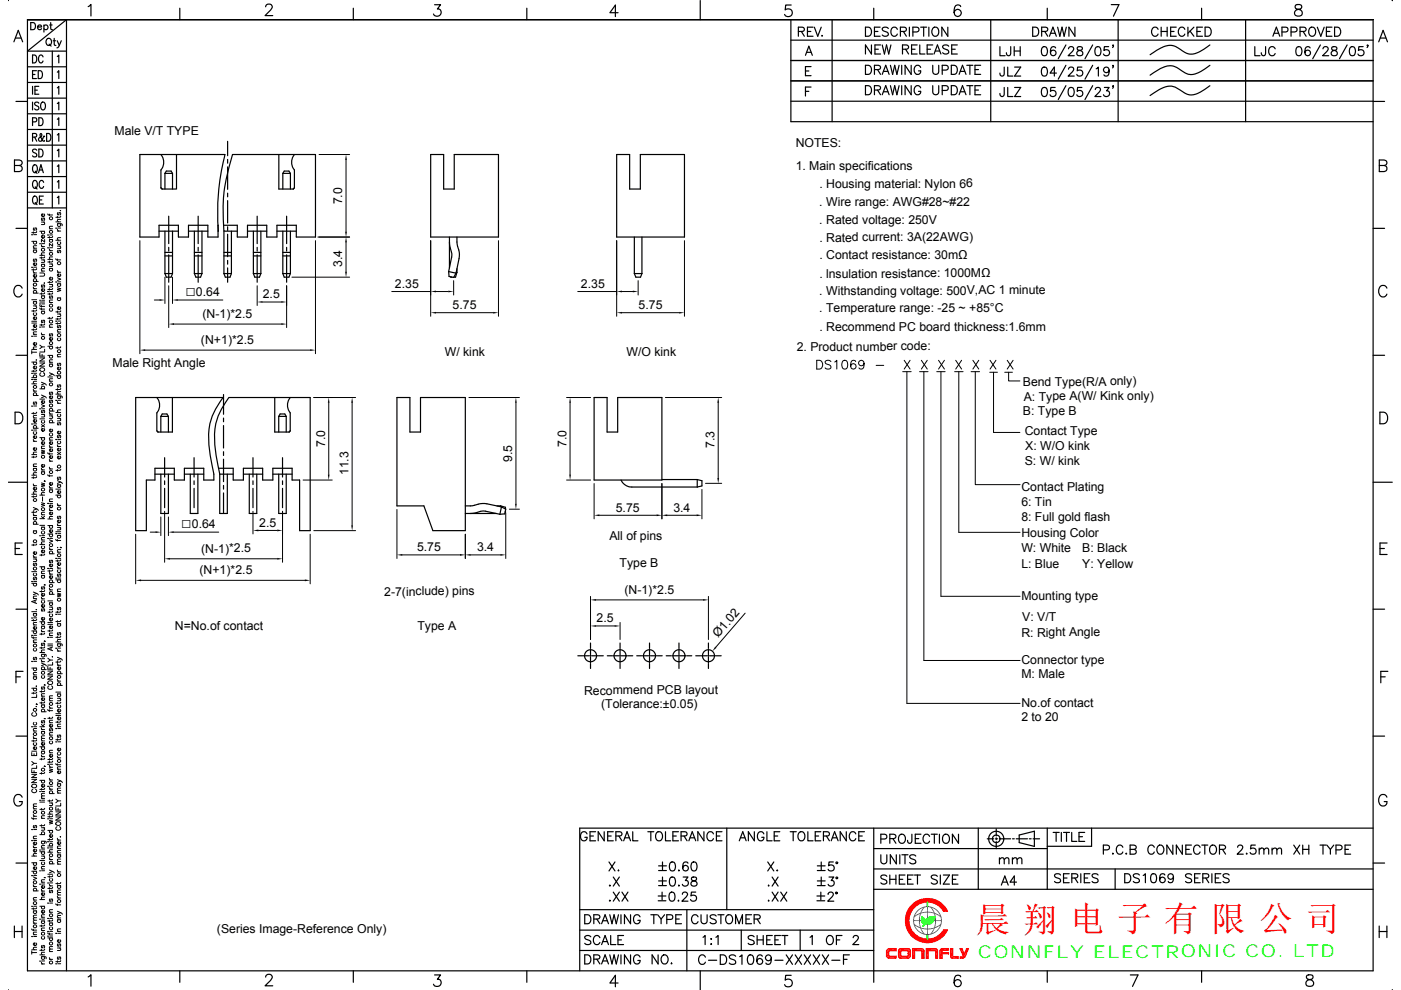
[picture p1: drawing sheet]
<svg xmlns="http://www.w3.org/2000/svg" width="297mm" height="210mm" viewBox="0 0 297 210" stroke-linecap="round" stroke-linejoin="round" font-family="sans-serif">
<defs><g id="words">
<text font-size="7.4" fill="#f00" x="206.9" y="197.6">晨 翔 电 子 有 限 公 司</text>
<g font-size="3.7">
<text x="39.3" y="62.9">□</text>
<text x="38.4" y="112.1">□</text>
</g>
<text font-size="3.7" fill="#0f0" x="207.4" y="203.2">CONNFLY ELECTRONIC CO. LTD</text>
<g font-size="2.6">
<text x="24.3" y="28.6">Male V/T TYPE</text>
<text x="168.7" y="31.2">NOTES:</text>
<text x="168.7" y="36.1">1. Main specifications</text>
<text x="173.7" y="39.8">. Housing material: Nylon 66</text>
<text x="72.6" y="43.4" transform="rotate(-90 72.6 43.4)">7.0</text>
<text x="173.7" y="47.5">. Rated voltage: 250V</text>
<text x="173.7" y="43.7">. Wire range: AWG#28~#22</text>
<text x="173.7" y="51.2">. Rated current: 3A(22AWG)</text>
<text x="72.6" y="56.6" transform="rotate(-90 72.6 56.6)">3.4</text>
<text x="173.7" y="58.9">. lnsulation resistance: 1000MΩ</text>
<text x="173.7" y="55">. Contact resistance: 30mΩ</text>
<text x="41.5" y="62.9">0.64</text>
<text x="55.7" y="63.3">2.5</text>
<text x="83.7" y="61.1">2.35</text>
<text x="95.9" y="65.6">5.75</text>
<text x="123.2" y="61.1">2.35</text>
<text x="135.4" y="65.6">5.75</text>
<text x="173.7" y="62.5">. Withstanding voltage: 500V,AC 1 minute</text>
<text x="42.9" y="67.4">(N-1)*2.5</text>
<text x="173.7" y="66.3">. Temperature range: -25 ~ +85°C</text>
<text x="173.7" y="70.3">. Recommend PC board thickness:1.6mm</text>
<text x="23.9" y="77.9">Male Right Angle</text>
<text x="42.6" y="73">(N+1)*2.5</text>
<text x="94.3" y="75.6">W/ kink</text>
<text x="132.8" y="75.6">W/O kink</text>
<text x="168.9" y="74.4">2. Product number code:</text>
<text x="216.9" y="81.8">Bend Type(R/A only)</text>
<text x="216.9" y="88">B: Type B</text>
<text x="217.1" y="84.9">A: Type A(W/ Kink only)</text>
<text x="68.9" y="94.9" transform="rotate(-90 68.9 94.9)">7.0</text>
<text x="120.1" y="94.9" transform="rotate(-90 120.1 94.9)">7.0</text>
<text x="151.5" y="95" transform="rotate(-90 151.5 95)">7.3</text>
<text x="217.3" y="92.3">Contact Type</text>
<text x="217.4" y="95.5">X: W/O kink</text>
<text x="73.9" y="100.8" transform="rotate(-90 73.9 100.8)">11.3</text>
<text x="108.6" y="98" transform="rotate(-90 108.6 98)">9.5</text>
<text x="217.3" y="98.6">S: W/ kink</text>
<text x="216.6" y="107.3">6: Tin</text>
<text x="216.6" y="104.1">Contact Plating</text>
<text x="40.7" y="112.1">0.64</text>
<text x="55" y="111.7">2.5</text>
<text x="130.6" y="108.5">5.75</text>
<text x="142.8" y="108.5">3.4</text>
<text x="216.6" y="113.9">Housing Color</text>
<text x="216.6" y="110.4">8: Full gold flash</text>
<text x="42.6" y="117.2">(N-1)*2.5</text>
<text x="88.4" y="116.9">5.75</text>
<text x="101.1" y="116.9">3.4</text>
<text x="129.2" y="114.6">All of pins</text>
<text x="216.6" y="117">W: White</text>
<text x="229.5" y="117">B: Black</text>
<text x="42.3" y="121.8">(N+1)*2.5</text>
<text x="131.4" y="120.2">Type B</text>
<text x="132.4" y="125.9">(N-1)*2.5</text>
<text x="216.6" y="120.4">L: Blue</text>
<text x="229.5" y="120.4">Y: Yellow</text>
<text x="81.5" y="126.3">2-7(include) pins</text>
<text x="126.5" y="132">2.5</text>
<text x="216.6" y="127.3">Mounting type</text>
<text x="216.7" y="131.8">V: V/T</text>
<text x="37.1" y="133.6">N=No.of contact</text>
<text x="88.5" y="133.7">Type A</text>
<text x="152.3" y="135.4" transform="rotate(-49 152.3 135.4)">Ø1.02</text>
<text x="216.6" y="135">R: Right Angle</text>
<text x="216.6" y="143.8">M: Male</text>
<text x="216.6" y="140.8">Connector type</text>
<text x="123.8" y="147.3">Recommend PCB layout</text>
<text x="216.6" y="150">No.of contact</text>
<text x="127.4" y="150.2">(Tolerance:±0.05)</text>
<text x="216.6" y="152.9">2 to 20</text>
<text x="46" y="198">(Series Image-Reference Only)</text>
</g>
</g></defs>
<g fill="none" stroke="#000" stroke-width=".25">
<path d="M1.7 .1h.1M2.9 8.9l1-2.5 .9 2.5M3.3 8.1h1.1M18.7 1.4l.6-.5v2.5M38.1 1.7v2.5M56.3 1.4l.1-.3a.8 .8 0 0 1 1.1-.1 .56 .56 0 0 1 .1 .8l-1.4 1.5h1.6M74.9 1.7v2.5M92.1 1h1.3l-.7 .9a.82 .82 0 0 1 .8 1.1 .82 .82 0 0 1-1.4 .3l-.2-.3M111.7 1.7v2.5M131 2.7h-1.7l1.2-1.6v2.4M148.5 .1v4.1M167.7 17.2h123.4"/>
<path d="M167.7 12.8h123.4M167.7 8.5h123.4M167.7 1.1h-1.1l-.1 1a.86 .86 0 0 1 1.3 0 .86 .86 0 0 1-.2 1.3 .86 .86 0 0 1-1.3-.3M169.3 6.7l1.1-.1 .1-.3v-.3l-.4-.2h-.8v1.9M169.9 6.7l.6 1M170.8 11.7l.7-1.9 .7 1.9M171 11.1h1M171.2 6.7h.7M172.4 5.8h-1.2v1.9h1.2M172.7 5.8l.7 1.9 .7-1.9M174.3 7.5v.2l.1-.1M176.4 4.2v21.6"/>
<path d="M183.5 5.8h.6a1.03 1.03 0 0 1 .7 .9 1.03 1.03 0 0 1-.7 1h-.6zM184.8 9.5v2l-1.3-2v2M185.3 1.7v2.5M185.4 6.7h.7M185.5 10.4h.7M186.6 5.8h-1.2v1.9h1.2M186.7 9.5h-1.2v2h1.2M187 9.5l.5 2 .5-2 .4 2 .5-2M188.3 6a.73 .73 0 0 0-.7-.3 .73 .73 0 0 0-.6 .5l.2 .3 1 .4 .1 .5a.86 .86 0 0 1-1.3 0M190.2 6.2a.7 .7 0 0 0-.8-.4 .7 .7 0 0 0-.5 .7 .79 .79 0 0 0 .2 1 .79 .79 0 0 0 1.1-.1v-.2M190.9 6.7l1.1-.1 .2-.3-.1-.3-.4-.2h-.8v1.9M191.3 10.4h1.1l.2-.5-.4-.4h-.9v2"/>
<path d="M191.5 6.7l.7 1M192 10.4l.6 1.1M192.8 5.8v1.9M193.3 10.4h.7M193.5 6.8h.9a.51 .51 0 0 0 .5-.5 .51 .51 0 0 0-.5-.5h-.9v1.9M194.5 9.5h-1.2v2h1.2M195 9.5v2h1.1M195.2 5.8h1.3M195.8 5.8v1.9M196.6 10.4h.7M196.9 5.8v1.9M197.8 9.5h-1.2v2h1.2"/>
<path d="M197.9 5.8a.96 .96 0 0 1 1.1 .6 .96 .96 0 0 1-.3 1.2 .91 .91 0 0 1-1.1-.4 .91 .91 0 0 1 .2-1.2zM198 11.5l.8-2 .7 2M198.3 10.8h.9M201 5.8v1.9l-1.3-1.9v1.9M201.1 9.8a.73 .73 0 0 0-.7-.3 .73 .73 0 0 0-.5 .5l.1 .3 1 .3 .1 .6a.86 .86 0 0 1-1.2 0M201.8 10.4h.7M203 9.5h-1.2v2h1.2M203.7 1.4a.69 .69 0 0 0-1.1-.2 1.46 1.46 0 0 0 .4 2.3 .76 .76 0 0 0 .8-.7 .76 .76 0 0 0-.7-.8 .76 .76 0 0 0-.8 .7M210.1 4.2v21.6M212 9.9v1.9h1.1M214.3 9.9l-.1 1.7-.3 .2-.3-.1-.2-.5M215 10.8h1.3"/>
<path d="M215 9.9v1.9M216.3 9.9v1.9M218.9 5.8h.7a1.03 1.03 0 0 1 .6 .9 1.03 1.03 0 0 1-.6 1h-.7zM220.9 6.7l1.1-.1 .1-.3v-.3l-.4-.2h-.8v1.9M221.1 10a.59 .59 0 0 1 .9 .3 .96 .96 0 0 1-.7 1.5 1.22 1.22 0 0 1-.2-1.8zM221.5 6.7l.6 1M222 1.7v2.5M222.5 7.7l.7-1.9 .8 1.9M222.8 7.1h.9M223.8 10.2a.56 .56 0 0 0-.8-.2 1.09 1.09 0 0 0 .4 1.8 .6 .6 0 0 0 .5-.6 .6 .6 0 0 0-.6-.6 .6 .6 0 0 0-.6 .6M224.2 5.8l.5 1.9 .5-1.9 .4 1.9 .5-1.9M226 9.5l-1.6 3"/>
<path d="M226.5 10.4l.4-.5 .7 .2a.61 .61 0 0 1-.2 .8l-.9 .9h1.3M227.9 5.8v1.9l-1.3-1.9v1.9M228.5 10a.39 .39 0 0 0 .2 .6 .68 .68 0 0 1 .7 .3 .68 .68 0 0 1 0 .8 .77 .77 0 0 1-1.1-.2 .92 .92 0 0 1 1.1-1l.1-.3a.72 .72 0 0 0-1-.2zM231.7 9.5l-1.7 3M232.4 10a.59 .59 0 0 1 .9 .3 .96 .96 0 0 1-.6 1.5 1.22 1.22 0 0 1-.3-1.8zM235.1 9.9h-1v.8a.68 .68 0 0 1 1 0 .68 .68 0 0 1-.2 1 .68 .68 0 0 1-.9-.2M235.6 1h1.6l-1.1 2.4M236.1 9.6h-.2h.2l-.2 .5M237.1 4.2v21.6M245.5 6.2a.71 .71 0 0 0-.8-.4 .71 .71 0 0 0-.5 .7 .8 .8 0 0 0 .2 1 .8 .8 0 0 0 1-.1l.1-.2M246.2 6.7h1.3M246.2 5.8v1.9"/>
<path d="M247.5 5.8v1.9M248.2 6.7h.7M249.4 5.8h-1.2v1.9h1.2M251.2 6.2a.71 .71 0 0 0-.8-.4 .71 .71 0 0 0-.6 .7 .8 .8 0 0 0 .3 1 .8 .8 0 0 0 1-.1l.1-.2M251.9 5.8v1.9M252.3 6.6l.8 1.1M253.1 5.8l-1.2 1.3M253.8 6.7h.7M254.8 1.7v2.5M255 5.8h-1.2v1.9h1.2M255.5 5.8h.7a1.03 1.03 0 0 1 .6 .9 1.03 1.03 0 0 1-.6 1h-.7zM264.1 4.2v21.6"/>
<path d="M269.9 7.7l.7-1.9 .7 1.9M270.2 7.1h.9M271.8 6.8h.8a.51 .51 0 0 0 .5-.5 .51 .51 0 0 0-.5-.5h-.8v1.9M273.7 6.8h.8l.5-.4a.5 .5 0 0 0-.5-.6h-.8v1.9M274.7 1.1a.49 .49 0 0 0 .2 .8 1 1 0 0 1 1.2 1 .85 .85 0 0 1-1 .5 .85 .85 0 0 1-.6-.8 1.43 1.43 0 0 1 1.4-.8l.1-.5a.91 .91 0 0 0-1.3-.2zM275.6 6.7l1.1-.1 .2-.5-.4-.3h-.9v1.9M276.3 6.7l.6 1M277.6 6a.8 .8 0 0 1 1.1-.1 .8 .8 0 0 1 .2 1 .73 .73 0 0 1-.7 .8 .73 .73 0 0 1-.7-.8zM279.3 5.8l.7 1.9 .8-1.9M281.2 6.7h.8M282.4 5.8h-1.2v1.9h1.2M283 5.8h.6a1.02 1.02 0 0 1 .7 .9 1.02 1.02 0 0 1-.7 1h-.6z"/>
<path d="M291.1 4.2h-285.3h285.3M291.1 4.2v201.7h-285.3v-201.7M292.3 8.9l.9-2.5 1 2.5M292.7 8.1h1.1M3.1 35.1h1a.65 .65 0 0 1 .6 .6 .65 .65 0 0 1-.6 .7h-1v-2.5l1.4 .2a.56 .56 0 0 1 0 .9l-.4 .1M3.4 21.5h2.4M167.7 25.8h123.4M167.7 21.5h123.4M291.1 21.5h2.5M292.4 35.1h1.1a.65 .65 0 0 1 .6 .6 .65 .65 0 0 1-.6 .7h-1.1v-2.5l1.4 .2a.56 .56 0 0 1 0 .9l-.3 .1M3.4 48.4h2.4M291.1 48.4h2.5"/>
<path d="M3.4 75.4h2.4M4.7 61.1a.91 .91 0 0 0-1-.6 .91 .91 0 0 0-.8 1 1.06 1.06 0 0 0 .3 1.1 1.06 1.06 0 0 0 1.1 .3l.4-.5M291.1 75.4h2.5M294 61.1a.9 .9 0 0 0-1-.6 .9 .9 0 0 0-.7 1 1.06 1.06 0 0 0 .3 1.1 1.06 1.06 0 0 0 1.1 .3l.3-.5M3.2 87.4h.8a1.32 1.32 0 0 1 .9 1.3 1.32 1.32 0 0 1-.9 1.2h-.8zM292.6 87.4h.8a1.32 1.32 0 0 1 .8 1.3 1.32 1.32 0 0 1-.8 1.2h-.8zM1.8 102.3h4M3.2 116.3h.9M4.7 115.2h-1.5v2.4h1.5M291.1 102.3h4.1M292.6 116.3h.9M294.1 115.2h-1.5v2.4h1.5"/>
<path d="M3.4 129.2h2.4M291.1 129.2h2.5M3.4 156.1h2.4M3.4 143.6h.9M4.9 142.4h-1.5v2.4M291.1 156.1h2.5M292.8 143.6h.9M294.3 142.4h-1.5v2.4M4.7 169.1a.91 .91 0 0 0-1-.6 .91 .91 0 0 0-.8 .9 1.07 1.07 0 0 0 .3 1.2 1.07 1.07 0 0 0 1.1 .2l.4-.4v-.4h-.6M124.5 176.9a.71 .71 0 0 0-.8-.5 .71 .71 0 0 0-.6 .8 .79 .79 0 0 0 .2 1 .79 .79 0 0 0 1.1-.1l.1-.5h-.5M125.1 177.3h.7M126.3 176.4h-1.2v1.9h1.2"/>
<path d="M128.1 176.4v1.9l-1.3-1.9v1.9M128.8 177.3h.8M130 176.4h-1.2v1.9h1.2M130.6 177.3l1.1-.1 .2-.4-.5-.4h-.8v1.9M131.2 177.3l.7 1M132.2 178.3l.7-1.9 .8 1.9M132.5 177.7h.9M134.2 176.4v1.9h1.1M137.4 176.4h1.2M138 176.4v1.9M139.2 176.7a.8 .8 0 0 1 1-.1 .8 .8 0 0 1 .3 1 .73 .73 0 0 1-.8 .8 .73 .73 0 0 1-.7-.8zM141.1 176.4v1.9h1.1"/>
<path d="M142.7 177.3h.7M143.8 176.4h-1.1v1.9h1.1M144.4 177.3l1.1-.1 .2-.2-.1-.4-.4-.2h-.8v1.9M145 177.3l.7 1M146.1 178.3l.7-1.9 .7 1.9M146.3 177.7h.9M149.2 176.4v1.9l-1.2-1.9v1.9M151.3 176.9a.71 .71 0 0 0-.9-.5 .71 .71 0 0 0-.5 .8 .8 .8 0 0 0 .2 1 .8 .8 0 0 0 1.1-.1l.1-.2M151.9 177.3h.7M153.1 176.4h-1.2v1.9h1.2M154.1 175.6v17.3M156.7 178.3l.8-1.9 .7 1.9"/>
<path d="M157 177.7h.9M159.9 176.4v1.9l-1.2-1.9v1.9M161.9 176.9a.7 .7 0 0 0-.8-.5 .7 .7 0 0 0-.5 .8 .79 .79 0 0 0 .2 1 .79 .79 0 0 0 1.1-.1v-.5h-.4M162.6 176.4v1.9h1.1M164.1 177.3h.8M165.3 176.4h-1.2v1.9h1.2M167.5 176.4h1.3M168.2 176.4v1.9M169.5 176.5a.93 .93 0 0 1 1.1 .4 .93 .93 0 0 1-.1 1.2 .79 .79 0 0 1-1.1 .1 .79 .79 0 0 1-.2-1zM171.3 176.4v1.9h1.1M172.8 177.3h.8M174 176.4h-1.2v1.9h1.2"/>
<path d="M174.6 177.3l1.1-.1 .2-.2-.1-.4-.4-.2h-.8v1.9M175.2 177.3l.7 1M176.2 178.3l.8-1.9 .7 1.9M176.5 177.7h.9M179.4 176.4v1.9l-1.3-1.9v1.9M181.4 176.9a.71 .71 0 0 0-.8-.5 .71 .71 0 0 0-.5 .8 .8 .8 0 0 0 .2 1 .8 .8 0 0 0 1.1-.1v-.2M182.1 177.3h.7M183.3 176.4h-1.2v1.9h1.2M185.3 175.6v32.8M185.3 180h36.7M186.8 178h.8a.51 .51 0 0 0 .4-.6 .51 .51 0 0 0-.4-.5h-.8v2M188.7 177.9l1.1-.1 .1-.3v-.4l-.4-.2h-.8v2"/>
<path d="M189.3 177.9l.6 1M190.7 177.2a.71 .71 0 0 1 .8-.2 .71 .71 0 0 1 .5 .7 .85 .85 0 0 1-.2 .9 .85 .85 0 0 1-.9 .2 1.23 1.23 0 0 1-.2-1.6zM193.3 176.9l-.1 1.8-.2 .2-.4-.1-.2-.6M194.1 177.9h.7M195.3 176.9h-1.2v2h1.2M197.1 177.4a.71 .71 0 0 0-.8-.5 .71 .71 0 0 0-.6 .8v.4a.71 .71 0 0 0 .6 .8 .71 .71 0 0 0 .8-.5M197.4 176.9h1.3M198.1 176.9v2M199.2 176.9v2M200 177.2a.71 .71 0 0 1 .8-.2 .71 .71 0 0 1 .5 .7 .85 .85 0 0 1-.2 .9 .85 .85 0 0 1-.9 .2 1.23 1.23 0 0 1-.2-1.6zM203.2 176.9v2l-1.3-2v2M207.4 175.6v13"/>
<path d="M209.3 177.9h1.4M211.1 177.9h.4M211.2 175.8v1.5M211.2 177.7v.4M211.2 178.5v1.5M211.9 177.9h2.4M214.7 177.9h.4M215.5 177.9h2.3M216.1 177.1l3.2-.8v3.2l-3.2-.8zM218.2 177.9h.4M219 177.9h1.4M222 175.6v13"/>
<path d="M223.3 176.6h1.3M223.9 176.6v1.9M225 176.6v1.9M225.5 176.6h1.3M226.1 176.6v1.9M227.2 176.6v1.9h1.1M228.8 177.5h.7M230 176.6h-1.2v1.9h1.2M231.4 175.6v3.9h-9.4M238.1 179.7a.71 .71 0 0 0-.8-.5 .71 .71 0 0 0-.6 .8 .8 .8 0 0 0 .2 1 .8 .8 0 0 0 1.1-.1l.1-.2M244.7 179.7a.7 .7 0 0 0-.8-.5 .7 .7 0 0 0-.5 .8 .79 .79 0 0 0 .2 1 .79 .79 0 0 0 1-.1l.1-.2M245.5 179.5a.8 .8 0 0 1 1-.1 .8 .8 0 0 1 .3 1 .74 .74 0 0 1-.8 .8 .74 .74 0 0 1-.7-.8z"/>
<path d="M248.7 179.2v2l-1.3-2v2M250.7 179.2v2l-1.3-2v2M252.6 179.2h-1.2v2h1.2M254.4 179.7a.71 .71 0 0 0-.8-.5 .71 .71 0 0 0-.5 .8 .79 .79 0 0 0 .2 1 .79 .79 0 0 0 1-.1l.1-.2M254.8 179.2h1.3M255.4 179.2v2M256.6 179.5a.8 .8 0 0 1 1.1-.1 .8 .8 0 0 1 .2 1 .73 .73 0 0 1-.7 .8 .73 .73 0 0 1-.7-.8zM262.4 179.7l.4-.5 .6 .2a.63 .63 0 0 1-.2 .9l-.9 .9h1.3M266.1 179.2h-.9l-.1 .9a.68 .68 0 0 1 1.1 0 .68 .68 0 0 1-.2 1 .68 .68 0 0 1-1-.3M267 179.9v1.3M269.7 179.9v1.3M274.3 179.2l1.3 2"/>
<path d="M275.6 179.2l-1.3 2M276.2 179.2v2M277.5 179.2v2M279.9 179.2h1.3M280.5 179.2v2M281.3 179.2l.8 1v1M282.8 179.2l-.7 1M286.4 179.2h-1.2v2h1.2M291.1 175.6h-168.2v30.3M294 169.1a.9 .9 0 0 0-1-.6 .9 .9 0 0 0-.7 .9 1.07 1.07 0 0 0 .2 1.2 1.07 1.07 0 0 0 1.2 .2l.3-.4v-.4h-.5M3 196.4v2.5M3 197.6h1.7"/>
<path d="M3.4 183.1h2.4M4.7 196.4v2.5M122.9 192.9h62.4M122.9 197.3h62.4M124 194h.6a1.02 1.02 0 0 1 .7 1 1.02 1.02 0 0 1-.7 .9h-.6zM125.3 198.7a.73 .73 0 0 0-.7-.3 .73 .73 0 0 0-.6 .5l.2 .3 .9 .3 .2 .6a.86 .86 0 0 1-1.3 0M125.9 194.9l1.1-.1 .2-.4-.5-.4h-.8v1.9M126.5 194.9l.7 1M127.2 198.9a.71 .71 0 0 0-.8-.5 .71 .71 0 0 0-.6 .8 .85 .85 0 0 0 .2 .9 .85 .85 0 0 0 .9 .2l.3-.4M127.6 195.9l.7-1.9 .7 1.9M127.8 195.3h.9M127.8 199.7h.9"/>
<path d="M129.1 182.8l1.3 1.9M129.2 191.1h.2zM129.2 187.8h.2zM129.3 194l.5 1.9 .4-1.9 .5 1.9 .4-1.9M129.5 198.4v1.9h1.1M130 189.2l1.3 1.9M130 186l1.3 1.9M130.4 182.8l-1.3 1.9M131 199.4h.8M131 184.6h.2zM131.3 189.2l-1.3 1.9M131.3 186l-1.3 1.9"/>
<path d="M131.7 194v1.9M131.9 189.2l1.2 1.9M132.2 198.4h-1.2v1.9h1.2M133.1 189.2l-1.2 1.9M133.7 194v1.9l-1.3-1.9v1.9M135.7 194.5a.71 .71 0 0 0-.8-.5 .71 .71 0 0 0-.6 .7 .84 .84 0 0 0 .2 1 .84 .84 0 0 0 .9 .1l.3-.3v-.3h-.5M138 194h1.3M138.6 194v1.9M139.4 194l.8 .9v1M139.6 190h1.6M139.6 191.1h1.6M139.6 186.8h1.7"/>
<path d="M139.6 187.8h1.7M139.6 183.6h1.7M139.6 184.6h1.7M140.4 189.2v1.7M140.5 182.8v1.7M140.5 186v1.7M140.9 194l-.7 .9M141.4 195l1.1-.1 .1-.2v-.5l-.4-.2h-.8v1.9M142.1 189.3a.6 .6 0 0 1 .9 .3 1.62 1.62 0 0 1-.2 1.5 .63 .63 0 0 1-.9-.3 1.6 1.6 0 0 1 .2-1.5zM142.2 186.1a.63 .63 0 0 1 .9 .3 .99 .99 0 0 1-.6 1.5 1.24 1.24 0 0 1-.3-1.8zM142.2 182.9a.63 .63 0 0 1 .9 .3 .96 .96 0 0 1-.6 1.5 1.21 1.21 0 0 1-.3-1.8zM143.3 194.9h.7"/>
<path d="M143.8 187.8h.2zM143.8 191v.1zM143.8 184.6h.2zM144.5 194h-1.2v1.9h1.2M144.7 189.7l.3-.5 .7 .2a.58 .58 0 0 1-.2 .8l-.9 .9h1.3M144.8 186h1.1l-.6 .8a.64 .64 0 0 1 .6 .6 .64 .64 0 0 1-.5 .6 .64 .64 0 0 1-.7-.4M145.6 192.9v13M145.9 183.1a.57 .57 0 0 0-.9-.2 1.48 1.48 0 0 0 0 1.7 .59 .59 0 0 0 .9-.2 .59 .59 0 0 0-.4-.8 .59 .59 0 0 0-.7 .5M146.7 186.1a.41 .41 0 0 0 .2 .7 .71 .71 0 0 1 .7 .2 .71 .71 0 0 1 .1 .8 .68 .68 0 0 1-.8 .1 .68 .68 0 0 1-.4-.6 1.1 1.1 0 0 1 1.1-.6l.1-.4a.72 .72 0 0 0-1-.2zM146.8 182.9a.63 .63 0 0 1 .9 .3 .96 .96 0 0 1-.7 1.5 1.21 1.21 0 0 1-.2-1.8zM147.5 189.2h-.9l-.1 .8a.68 .68 0 0 1 1 0 .68 .68 0 0 1-.1 1 .68 .68 0 0 1-1-.2M148 194.5a.71 .71 0 0 0-.8-.5 .71 .71 0 0 0-.6 .7v.5a.71 .71 0 0 0 .6 .7 .71 .71 0 0 0 .8-.4"/>
<path d="M148.6 194v1.4a.66 .66 0 0 0 .7 .5 .66 .66 0 0 0 .6-.5v-1.4M149.1 198.8l.4-.4v1.9M150.7 199.2h.2zM151.8 198.8l.5-.4v1.9M151.8 194.3a.74 .74 0 0 0-1.2 .2l.1 .2 1 .4 .1 .6a.86 .86 0 0 1-1.2 0M152.2 194h1.3M152.8 194v1.9M154 194.3a.71 .71 0 0 1 .8-.3 .71 .71 0 0 1 .5 .7 .85 .85 0 0 1-.2 1 .85 .85 0 0 1-.9 .1 1.21 1.21 0 0 1-.2-1.5zM156 195.9v-1.9l.7 1.9 .7-1.9v1.9M157.2 197.3v4.3M158.2 194.9h.7M159.3 194h-1.1v1.9h1.1"/>
<path d="M159.9 198.7a.71 .71 0 0 0-.7-.3 .71 .71 0 0 0-.6 .5l.2 .3 .9 .3a.47 .47 0 0 1 0 .8 .89 .89 0 0 1-1.1-.2M159.9 194.9l1.1-.1 .2-.4-.5-.4h-.8v1.9M160.5 199.4h1.3M160.5 198.4v1.9M160.5 194.9l.7 1M161.8 198.4v1.9M162.6 199.4h.7M162.8 182.8l1.3 1.9M162.9 187.8h.1zM163 191v.1zM163.7 186l1.3 1.9M163.7 189.2l1.3 1.9"/>
<path d="M163.7 198.4h-1.1v1.9h1.1M164.1 182.8l-1.3 1.9M164.3 199.4h.7M164.7 184.6h.2zM165 186l-1.3 1.9M165 189.2l-1.3 1.9M165.5 198.4h-1.2v1.9h1.2M165.5 189.2l1.3 1.9M165.8 198.4h1.2M166.4 198.4v1.9M166.8 189.2l-1.3 1.9M169.7 197.3v4.3"/>
<path d="M171.7 198.8l.5-.4v1.9M173.2 190h1.7M173.2 191.1h1.7M173.3 183.6h1.6M173.3 184.6h1.6M173.3 186.8h1.6M173.3 187.8h1.6M174 189.2v1.7M174.1 182.8v1.7M174.1 186v1.7M175.4 198.7a.7 .7 0 0 1 .8-.2 .7 .7 0 0 1 .5 .7 .83 .83 0 0 1-.2 .9 .83 .83 0 0 1-.9 .2l-.2-.2a1.21 1.21 0 0 1 0-1.4zM175.6 189.7l.4-.5 .6 .2a.61 .61 0 0 1-.2 .8l-.9 .9h1.3"/>
<path d="M175.8 186h1l-.6 .8a.64 .64 0 0 1 .6 .9 .64 .64 0 0 1-1.1 .1l-.1-.2M176.7 182.8h-.9l-.1 .8a.68 .68 0 0 1 1 0 .68 .68 0 0 1-.1 1.1 .68 .68 0 0 1-1-.3M177.3 199.4h.8M178.5 198.4h-1.2v1.9M180.9 198.9l.4-.5h.3l.3 .2a.61 .61 0 0 1-.2 .8l-.9 .9h1.3M185.3 184.3h105.8M185.3 188.6h105.8M186.8 181.3v1.4a.64 .64 0 0 0 .6 .5 .64 .64 0 0 0 .6-.5v-1.4M188 185.9a.71 .71 0 0 0-.7-.3 .71 .71 0 0 0-.5 .5l.1 .2 .8 .3a.44 .44 0 0 1 .3 .4 .44 .44 0 0 1-.2 .4 .83 .83 0 0 1-1-.2M188.7 185.6v1.9M188.7 186.5h1.2M189.9 185.6v1.9"/>
<path d="M190 181.3v1.9l-1.2-1.9v1.9M190.7 186.5h.7M190.8 181.3v1.9M191.2 181.3h1.3M191.9 185.6h-1.2v1.9h1.2M191.9 181.3v1.9M192.4 186.5h.7M193.6 185.6h-1.2v1.9h1.2M193.9 185.6h1.3M194.2 181.6a.73 .73 0 0 0-.7-.3 .73 .73 0 0 0-.6 .5l.2 .2 .9 .4 .2 .6a.86 .86 0 0 1-1.3 0M194.5 185.6v1.9M198.7 185.9a.73 .73 0 0 0-.7-.3 .73 .73 0 0 0-.6 .5l.2 .2 .9 .4 .2 .5a.86 .86 0 0 1-1.3 0"/>
<path d="M199.4 185.6v1.9M200 185.6h1.3l-1.3 1.9h1.3M201.9 186.5h.8M203.1 185.6h-1.2v1.9h1.2M211.9 182.3l.5-.4 .4 .1 .1 1.2M211.9 181.9v1.3M212.3 187.7l.7-1.9 .8 1.9M212.6 187.1h.9M212.9 182.3l.5-.4 .4 .1 .1 1.2M214.7 182.3l.4-.4 .5 .1v1.2M214.7 181.9v1.3M215.5 187.1h-1.4l1-1.3v1.9"/>
<path d="M215.6 182.3l.5-.4 .5 .1 .1 1.2M224.9 185.6a.72 .72 0 0 0-.7-.3 .72 .72 0 0 0-.6 .5l.2 .2 .9 .4a.47 .47 0 0 1 0 .7 .89 .89 0 0 1-1.1-.1M225.5 186.2h.7M226.7 185.3h-1.2v1.9h1.2M227.2 186.2l1.1-.1 .2-.2-.1-.4-.4-.2h-.8v1.9M227.9 186.2l.6 1M229.2 185.3v1.9M229.9 186.2h.7M231.1 185.3h-1.2v1.9h1.2M232.8 185.6a.72 .72 0 0 0-.7-.3 .72 .72 0 0 0-.6 .5l.2 .2 .9 .4a.47 .47 0 0 1 0 .7 .89 .89 0 0 1-1.1-.1M233.9 180.3l1.1-.1 .2-.3-.1-.5-.3-.2h-.9v2M235.9 181v.2z"/>
<path d="M236.4 184.3v4.3M238.5 185.3h.6a1.02 1.02 0 0 1 .7 1 1.02 1.02 0 0 1-.7 .9h-.6zM238.8 181v.2zM240.4 180.2l.4-.2v-.6l-.4-.2h-.8v2h.8a.51 .51 0 0 0 .5-.5 .51 .51 0 0 0-.5-.5h-.8M241.6 185.6a.74 .74 0 0 0-1.3 .2l.3 .3 .8 .3 .2 .6a.86 .86 0 0 1-1.3 0M242.4 185.7l.4-.4v1.9M244.2 185.4a.63 .63 0 0 1 .9 .3 1.27 1.27 0 0 1-.4 1.5h-.2a1.22 1.22 0 0 1-.3-1.8zM247 185.6a.56 .56 0 0 0-.6-.3 .56 .56 0 0 0-.4 .4 1.12 1.12 0 0 0 .4 1.5 .6 .6 0 0 0 .7-.5 .6 .6 0 0 0-.6-.7 .6 .6 0 0 0-.6 .6M248.8 186a.59 .59 0 0 1-.8 .5 .59 .59 0 0 1-.3-1 .59 .59 0 0 1 1 .1 1.75 1.75 0 0 1-.2 1.5 .57 .57 0 0 1-.8-.1M251.4 180.2h.8M252.6 185.6a.74 .74 0 0 0-1.2 .2l.3 .3 .8 .3 .1 .6a.86 .86 0 0 1-1.2 0M253.3 186.2h.7"/>
<path d="M254.5 185.3h-1.2v1.9h1.2M255 186.2l1.1-.1 .2-.2-.1-.4-.4-.2h-.8v1.9M255.7 186.2l.6 1M256.9 185.3v1.9M257.7 186.2h.7M258.6 180.2l1.1-.1 .1-.5-.4-.4h-.8v2M258.8 185.3h-1.1v1.9h1.1M259.2 180.2l.6 1M260.6 185.6a.74 .74 0 0 0-1.3 .2l.4 .3 .7 .3 .2 .6a.86 .86 0 0 1-1.3 0M264.3 181v.2zM267 180.3l.4-.4 .5 .1 .1 1.2M268 180.3l.4-.4 .5 .1 .1 1.2"/>
<path d="M269.7 180.3l.5-.4 .4 .1 .1 1.2M270.7 180.3l.5-.4 .4 .1 .1 1.2M276.2 180.2h1.3M283.3 180.3h.8a.51 .51 0 0 0 .5-.5 .51 .51 0 0 0-.5-.6h-.8v2M285.2 180.2h.7M291.1 183.1h2.5M292.4 197.6h1.6M292.4 196.4v2.5M294 196.4v2.5M18.7 207.2l.6-.5v2.5M38.1 205.9v2.5M56.3 207.2l.1-.3 .4-.2 .7 .1a.53 .53 0 0 1 .1 .8l-1.4 1.5h1.6"/>
<path d="M74.9 205.9v2.5M92.1 206.8h1.3l-.7 .9a.78 .78 0 0 1 .9 .9 .78 .78 0 0 1-1.1 .6l-.4-.1-.2-.3M111.7 205.9v2.5M122.9 201.6h62.4M124 202.5h.6a1.03 1.03 0 0 1 .7 1 1.03 1.03 0 0 1-.7 1h-.6zM125.9 203.4h1.1l.2-.5-.5-.4h-.8v2M126.5 203.4l.7 1.1M127.6 204.5l.7-2 .7 2M127.6 200.3l.7-1.9 .7 1.9M127.8 203.8h.9M129.3 202.5l.5 2 .4-2 .5 2 .4-2M131 208.5h-1.7l1.2-1.6v2.4"/>
<path d="M131.7 202.5v2M133.7 202.5v2l-1.3-2v2M135.7 203a.71 .71 0 0 0-.8-.5 .71 .71 0 0 0-.6 .8 .79 .79 0 0 0 .3 1 .79 .79 0 0 0 1-.1l.1-.5h-.5M139.5 202.5v2l-1.2-2v2M140.4 202.8a.8 .8 0 0 1 1-.1 .8 .8 0 0 1 .2 1 .74 .74 0 0 1-.7 .8 .74 .74 0 0 1-.7-.8zM142.4 204.3v.2zM148.5 205.9v4.1M149.6 203a.74 .74 0 0 0-.9-.5 .74 .74 0 0 0-.6 .8v.5a.74 .74 0 0 0 .6 .7 .74 .74 0 0 0 .9-.4M150.2 203.7h1.8M150.7 200.3h.2zM152.7 202.5h.7a1.08 1.08 0 0 1 .7 1 1.08 1.08 0 0 1-.7 1h-.7zM156 202.8a.76 .76 0 0 0-.8-.3 .76 .76 0 0 0-.6 .5l.2 .3 1 .4a.48 .48 0 0 1 0 .8 .99 .99 0 0 1-1.2-.2"/>
<path d="M156.8 202.9l.5-.4v2M158.7 202.6a.64 .64 0 0 1 1 .3 1.01 1.01 0 0 1-.7 1.6 1.27 1.27 0 0 1-.3-1.9zM161.6 202.8a.56 .56 0 0 0-.8-.2 1.18 1.18 0 0 0 .2 1.9 .62 .62 0 0 0 .7-.5 .62 .62 0 0 0-.6-.7 .62 .62 0 0 0-.6 .6M163.5 203.2a.63 .63 0 0 1-.8 .6 .63 .63 0 0 1-.3-1 .63 .63 0 0 1 1 0 1.76 1.76 0 0 1-.2 1.7 .6 .6 0 0 1-.8-.2M164.3 203.7h1.7M166.7 202.5l1.3 2M167.7 206.9h-1.1l-.1 1a.86 .86 0 0 1 1.3 0 .86 .86 0 0 1-.2 1.3 .86 .86 0 0 1-1.3-.4M168 202.5l-1.3 2M168.6 202.5l1.3 2M169.9 202.5l-1.3 2M170.5 202.5l1.4 2M171.9 202.5l-1.4 2"/>
<path d="M172.4 202.5l1.4 2M173.8 202.5l-1.4 2M174.3 202.5l1.4 2M175.7 202.5l-1.4 2M176.4 203.7h1.7M178.8 203.5h.8M180.1 202.5h-1.3v2M203.7 207.2a.73 .73 0 0 0-1.1-.2 1.86 1.86 0 0 0 0 2.2 .76 .76 0 0 0 1.2-.4 .76 .76 0 0 0-.6-1 .76 .76 0 0 0-.9 .7M222 205.9v2.5M239.6 206.8h1.7l-1.2 2.4M254.8 205.9v2.5M277.1 206.9a.49 .49 0 0 0 .2 .8 .9 .9 0 0 1 1 .3 .9 .9 0 0 1 .1 1 .86 .86 0 0 1-1 .2 .86 .86 0 0 1-.5-.8 1.1 1.1 0 0 1 1.1-.7 .52 .52 0 0 0 .3-.8z"/>
<path d="M295.2 210h.1"/>
<circle cx="211.2" cy="177.9" r="1.61"/>
<circle cx="211.2" cy="177.9" r=".81"/>
<circle cx="177.3" cy="189.4" r=".18"/>
<circle cx="177.4" cy="183" r=".18"/>
<circle cx="177.4" cy="186.2" r=".18"/>
</g>
<path d="M193.5 191.8a4.7 4.7 0 0 1 7.4 1.5h-.8a3.9 3.9 0 0 0-6-1.1 3.9 3.9 0 0 0 0 6.1 3.9 3.9 0 0 0 6-1.1h.8a4.7 4.7 0 0 1-7 1.8 4.7 4.7 0 0 1-.4-7.2z" fill-rule="evenodd" fill="#f00"/>
<path d="M200.1 193.3a3.9 3.9 0 0 0-6-1.1 3.9 3.9 0 0 0 0 6.1 3.9 3.9 0 0 0 6-1.1M200.9 193.3a4.7 4.7 0 0 0-7.2-1.7 4.7 4.7 0 0 0 0 7.3 4.7 4.7 0 0 0 7.2-1.7" fill="none" stroke="#f00" stroke-width=".25"/>
<g fill="#00f">
<path d="M199.5 194.8h.2v.4h-.2z"/>
<path d="M199.4 194.3h.1l.2 .5h-.2z"/>
<path d="M199.2 193.9l.1-.1 .2 .5h-.1z"/>
<path d="M198.9 193.5l.2-.1 .2 .4-.1 .1z"/>
<path d="M198.7 193l.4 .4-.2 .1-.3-.3z"/>
<path d="M198.3 192.7l.4 .3-.1 .2-.4-.3z"/>
<path d="M197.9 192.5l.4 .2-.1 .2-.4-.3z"/>
<path d="M197.4 192.3l.5 .2-.1 .1-.4-.1z"/>
<path d="M196.9 192.2l.5 .1v.2l-.5-.1z"/>
<path d="M195.9 192.3l.5-.1v.2l-.5 .1z"/>
<path d="M195.4 192.5l.5-.2v.2l-.4 .1z"/>
<path d="M195 192.7l.4-.2 .1 .1-.4 .3z"/>
<path d="M194.6 193l.4-.3 .1 .2-.4 .3z"/>
<path d="M194.6 193l.1 .2-.3 .3-.2-.1z"/>
<path d="M194.2 193.4l.2 .1-.3 .4-.1-.1z"/>
<path d="M194 193.8l.1 .1-.2 .4h-.1z"/>
<path d="M193.8 194.3h.1l-.1 .5h-.2z"/>
<path d="M193.6 194.8h.2v.4h-.2z"/>
<path d="M195.9 192.3l.1 .1-.3 .5-.1-.1z"/>
<path d="M195.6 192.8l.1 .1-.3 .5-.1-.1z"/>
<path d="M195.3 193.3l.1 .1-.2 .5-.1-.1z"/>
<path d="M195.1 193.8l.1 .1-.1 .5h-.2z"/>
<path d="M194.9 194.4h.2l-.1 .6h-.2z"/>
<path d="M194.8 195.5h.2l.1 .6h-.2z"/>
<path d="M194.9 196.1h.2l.1 .5-.1 .1z"/>
<path d="M195.1 196.7l.1-.1 .2 .6h-.1z"/>
<path d="M195.3 197.2h.1l.3 .4-.1 .1z"/>
<path d="M195.6 197.7l.1-.1 .3 .5-.1 .1z"/>
<path d="M197.6 197.6l.1 .1-.3 .5-.1-.1z"/>
<path d="M197.9 197.2h.1l-.3 .5-.1-.1z"/>
<path d="M198.1 196.6l.1 .1-.2 .5h-.1z"/>
<path d="M198.2 196.1h.2l-.2 .6-.1-.1z"/>
<path d="M198.3 195.5h.2l-.1 .6h-.2z"/>
<path d="M198.2 194.4h.2l.1 .6h-.2z"/>
<path d="M198.1 193.9l.1-.1 .2 .6h-.2z"/>
<path d="M197.9 193.4l.1-.1 .2 .5-.1 .1z"/>
<path d="M197.6 192.9l.1-.1 .3 .5-.1 .1z"/>
<path d="M197.3 192.4l.1-.1 .3 .5-.1 .1z"/>
<path d="M199 194l.6 .4-.2 .1-.5-.3z"/>
<path d="M198.5 193.7l.5 .3-.1 .2-.5-.3z"/>
<path d="M197.9 193.5l.6 .2-.1 .2-.6-.2z"/>
<path d="M197.3 193.4l.6 .1-.1 .2-.5-.1z"/>
<path d="M196.6 193.4h.7v.2h-.7z"/>
<path d="M196 193.4h.6v.2h-.6z"/>
<path d="M195.4 193.5l.6-.1v.2l-.5 .1z"/>
<path d="M194.8 193.7l.6-.2 .1 .2-.6 .2z"/>
<path d="M194.3 194l.5-.3 .1 .2-.5 .3z"/>
<path d="M193.7 194.4l.6-.4 .1 .2-.5 .3z"/>
<path d="M193.9 196l.5 .3-.1 .2-.6-.4z"/>
<path d="M194.4 196.3l.5 .3-.1 .2-.5-.3z"/>
<path d="M194.9 196.6l.6 .2-.1 .2-.6-.2z"/>
<path d="M195.5 196.8l.5 .1v.2l-.6-.1z"/>
<path d="M196 196.9l.6 .1v.2l-.6-.1z"/>
<path d="M196.6 197l.7-.1v.2l-.7 .1z"/>
<path d="M197.3 196.9l.5-.1 .1 .2-.6 .1z"/>
<path d="M197.8 196.8l.6-.2 .1 .2-.6 .2z"/>
<path d="M198.4 196.6l.5-.3 .1 .2-.5 .3z"/>
<path d="M198.9 196.3l.5-.3 .2 .1-.6 .4z"/>
</g>
<g fill="#00f">
<path d="M196.4 192.2h.5v.2h-.5z"/>
<path d="M194.8 195h.2v.5h-.2z"/>
<path d="M198.3 195h.2v.5h-.2z"/>
</g>
<path d="M196.6 191.3v1M196.6 198.2v1" fill="none" stroke="#0f0" stroke-width=".25"/>
<g fill="#0f0">
<path d="M196.5 191.3h.3v1z"/>
<path d="M196.5 191.3l.3 1h-.3z"/>
</g>
<path d="M196.6 198.2v1" fill="none" stroke="#0f0" stroke-width=".25"/>
<g fill="#0f0">
<path d="M196.5 198.2l.3 1h-.3z"/>
<path d="M196.5 198.2h.3v1z"/>
</g>
<g fill="#00f">
<path d="M193.6 195.2h.2v.5l-.2 .1z"/>
<path d="M193.6 195.8l.2-.1 .1 .5h-.1z"/>
<path d="M193.8 196.2h.1l.2 .4-.1 .1z"/>
<path d="M194 196.7l.1-.1 .3 .4-.2 .1z"/>
<path d="M194.2 197.1l.2-.1 .3 .4-.1 .1z"/>
<path d="M194.7 197.4l.4 .3-.1 .1-.4-.3z"/>
<path d="M195.1 197.7l.4 .2-.1 .1-.4-.2z"/>
<path d="M195.5 197.9l.4 .1v.2l-.5-.2z"/>
<path d="M195.9 198l.5 .1v.2l-.5-.1z"/>
<path d="M196.9 198.1l.5-.1v.2l-.5 .1z"/>
<path d="M197.4 198l.4-.1 .1 .1-.5 .2z"/>
<path d="M197.8 197.9l.4-.2 .1 .1-.4 .2z"/>
<path d="M198.2 197.7l.4-.3 .1 .1-.4 .3z"/>
<path d="M198.9 197l.2 .1-.4 .4-.1-.1z"/>
<path d="M199.2 196.6l.1 .1-.2 .4-.2-.1z"/>
<path d="M199.4 196.2h.1l-.2 .5-.1-.1z"/>
<path d="M199.5 195.7l.2 .1-.2 .4h-.1z"/>
<path d="M199.5 195.2h.2v.6l-.2-.1z"/>
</g>
<path d="M196.4 198.1h.5v.2h-.5z" fill="#00f"/>
<path d="M200.1 193.3h.8M200.1 197.2h.8" fill="none" stroke="#f00" stroke-width=".25"/>
<path d="M195.6 196.4l.1 .1M196.2 195.5l-.1-.6-.6-.5-.1 1 .2 .4 .4 .2M198.4 194.5l-.5 1-.4 .3-.5 .2h-.9" fill="none" stroke="#0f0" stroke-width=".25"/>
<path d="M196.6 192.3v2.5" fill="none" stroke="#00f" stroke-width=".21"/>
<path d="M196.2 195.2h.1" fill="none" stroke="#0f0" stroke-width=".51"/>
<path d="M195.5 194.4l.6 .6 .1 .5 .5-.8a1.7 1.7 0 0 1 1.6-.2l-.3 .7a1.51 1.51 0 0 1-1.9 .8l-.4 .5 .3-.5-.5-.3-.2-.4z" fill-rule="evenodd" fill="#0f0"/>
<path d="M196 196l-.4 .4M198.4 194.5h-1.4l-.5 .3-.3 .7" fill="none" stroke="#0f0" stroke-width=".25"/>
<g fill="#00f">
<path d="M193.7 195.2h1.6l-1.6 .2z"/>
<path d="M193.7 195.4l1.6-.2v.2z"/>
<path d="M198 195.2h1.6l-1.6 .2z"/>
<path d="M198 195.4l1.6-.2v.2z"/>
</g>
<path d="M196.6 196v2.2" fill="none" stroke="#00f" stroke-width=".21"/>
<path d="M196.1 196l-.4 .5" fill="none" stroke="#0f0" stroke-width=".25"/>
<g fill="#f00">
<path d="M188 202.2h.4v.5z"/>
<path d="M188 202.2l.4 .5-.4 .2z"/>
<path d="M188 202.9l.4-.2z"/>
<path d="M188 202.9l.5-.1z"/>
<path d="M188 202.9l.6-.1z"/>
</g>
<path d="M188 203.1h2" fill="none" stroke="#f00" stroke-width=".38"/>
<path d="M188 203h2" fill="none" stroke="#f00" stroke-width=".44"/>
<path d="M188 202.8h2" fill="none" stroke="#f00" stroke-width=".21"/>
<g fill="#f00">
<path d="M188.6 201.7l1.4-.5v.5z"/>
<path d="M188.3 201.2h1.7l-1.4 .5z"/>
<path d="M188.3 201.2l.3 .5z"/>
<path d="M188.3 201.2l.1 .5z"/>
<path d="M188.3 201.2l.1 .6z"/>
<path d="M188.3 201.2l-.3 1v-.6z"/>
<path d="M188.3 201.2l.1 1h-.4z"/>
<path d="M188.3 201.2l.1 1z"/>
<path d="M192.5 201.8l.5 .4h-.5z"/>
<path d="M192.5 201.8l.5-.1v.5z"/>
<path d="M192.5 201.8l.5-.3v.2z"/>
<path d="M192.5 201.7l.5-.2z"/>
<path d="M192.4 201.7l.6-.2z"/>
<path d="M190.5 202.2h.5v.5z"/>
<path d="M190.5 202.2l.5 .5-.5 .1z"/>
<path d="M190.5 202.8l.5-.1-.5 .3z"/>
<path d="M190.5 203l.5-.3z"/>
<path d="M190.5 203l.6-.2z"/>
<path d="M190.5 203l.3 .2z"/>
<path d="M190.5 203l.5 .2z"/>
<path d="M190.5 203l2 .2h-1.5z"/>
</g>
<path d="M190.5 203.1h2.2" fill="none" stroke="#f00" stroke-width=".3"/>
<path d="M190.5 203h2.2" fill="none" stroke="#f00" stroke-width=".42"/>
<g fill="#f00">
<path d="M190.5 203l1.9-.2z"/>
<path d="M192.4 202.8l.3 .4z"/>
<path d="M192.5 202.7l.2 .5z"/>
<path d="M193 203l-.3 .2z"/>
<path d="M193 202.8l-.3 .4z"/>
<path d="M193 202.2v.6l-.3 .4z"/>
<path d="M192.5 202.2h.5l-.3 1z"/>
<path d="M192.5 202.2l.2 1z"/>
<path d="M191.1 201.7l1.9-.2z"/>
<path d="M191.1 201.7l1.8-.4 .1 .2z"/>
<path d="M191.1 201.7l1.6-.5 .2 .1z"/>
<path d="M191.1 201.7l1.6-.5z"/>
<path d="M191 201.2h1.5l-1.4 .5z"/>
<path d="M190.8 201.2h.2l.1 .5z"/>
<path d="M190.8 201.2l.3 .5z"/>
<path d="M190.8 201.2l.2 .5z"/>
<path d="M190.8 201.2l.2 .6z"/>
<path d="M190.6 201.3l.2-.1-.3 .3z"/>
<path d="M190.8 201.2l-.3 .5z"/>
<path d="M190.8 201.2l-.3 1v-.5z"/>
<path d="M190.8 201.2l.2 1h-.5z"/>
<path d="M190.8 201.2l.2 1z"/>
<path d="M195.5 201.7l.4 1.5h-.4z"/>
<path d="M195.5 201.7h.4v1.5z"/>
<path d="M195.5 201.7l.4-.2v.2z"/>
<path d="M195.6 201.2l.3 .3z"/>
<path d="M195.4 201.2l.5 .3z"/>
</g>
<path d="M193.5 201.4h2.4" fill="none" stroke="#f00" stroke-width=".32"/>
<g fill="#f00">
<path d="M193.5 201.2l2.4 .3-2 .2z"/>
<path d="M193.9 201.7l2-.2-.4 .2z"/>
</g>
<path d="M193.7 201.2v2" fill="none" stroke="#f00" stroke-width=".42"/>
<g fill="#f00">
<path d="M198.4 201.7l.4 1.5h-.4z"/>
<path d="M198.4 201.7h.4v1.5z"/>
<path d="M198.4 201.7l.4-.2v.2z"/>
<path d="M196.8 201.7l2-.2-.4 .2z"/>
<path d="M196.8 201.7l1.8-.4 .2 .2z"/>
<path d="M196.8 201.7l1.7-.5 .1 .1z"/>
<path d="M196.8 201.7l1.7-.5z"/>
<path d="M196.4 201.2h1.9l-1.5 .5z"/>
</g>
<path d="M196.6 201.2v2" fill="none" stroke="#f00" stroke-width=".4"/>
<g fill="#f00">
<path d="M199.8 201.6l1.3-.4v.4z"/>
<path d="M199.6 201.2h1.5l-1.3 .4z"/>
<path d="M199.6 201.2l.2 .4z"/>
<path d="M199.6 201.2l.1 .5z"/>
<path d="M199.6 201.2l.1 .8-.4-.4z"/>
<path d="M199.6 201.2l.1 .8z"/>
<path d="M199.3 201.6l.4 .4v.3z"/>
<path d="M199.7 202.3l1.4-.3v.3z"/>
<path d="M199.7 202h1.4l-1.4 .3z"/>
<path d="M199.3 201.6l.4 1.6h-.4z"/>
<path d="M199.3 201.6l.4 .7v.9z"/>
<path d="M201.6 201.2h.4v1.5z"/>
<path d="M201.6 201.2l.4 1.5-.4 .3z"/>
<path d="M201.6 203l.4-.3z"/>
<path d="M201.6 203l.5-.1z"/>
<path d="M201.6 203l.6-.1z"/>
<path d="M201.6 203l.1 .2z"/>
<path d="M201.6 203l.3 .2z"/>
<path d="M201.6 203l1.5 .2h-1.2z"/>
<path d="M201.6 203l1.5-.1v.3z"/>
<path d="M201.6 203l1.5-.1z"/>
<path d="M203.6 203h.5l-.5 .2z"/>
<path d="M203.6 203.2l.5-.2 .1 .2z"/>
<path d="M204.3 202.9l.3 .1-.4 .2z"/>
<path d="M204.1 203l.2-.1-.1 .3z"/>
<path d="M203.6 201.2h.4l.4 1.2z"/>
<path d="M203.6 201.2l.8 1.2-.1 .5z"/>
<path d="M204.4 202.4l.2 .6-.3-.1z"/>
<path d="M204.9 201.2h.4l-.7 1.8z"/>
<path d="M204.9 201.2l-.3 1.8-.2-.6z"/>
</g>
<path d="M188.3 201.2h1.7v.5h-1.5l-.1 1 .2 .1h1.4v.4h-1.7l-.3-.3v-1.3zM190.6 201.3l.4-.1h1.5l.4 .1 .1 .4v1.1l-.1 .3-1.9 .1-.4-.1-.1-.3v-1.1zM191 201.7h1.5v1.1h-1.4zM193.5 201.2h1.9l.3 .1 .2 .4v1.5h-.4v-1.5h-1.6v1.5h-.4zM196.4 201.2h1.9l.3 .1 .2 1.9h-.4v-1.5h-1.6v1.5h-.4zM199.6 201.2h1.5v.4h-1.3l-.1 .4h1.4v.3h-1.4v.9h-.4v-1.6zM201.6 201.2h.4v1.6l1.1 .1v.3h-1.2l-.3-.1zM203.6 201.2h.4l.4 1.2 .5-1.2h.4l-.7 1.8-.4 .2h-.6v-.2l.7-.1z" fill="none" stroke="#f00" stroke-width=".25"/>
<g fill="none" stroke="#000" stroke-width=".25">
<path d="M1.8 0v.1M5.8 4.2h8.3M5.8 14.2h8.3M5.8 17.5h8.3M6.5 4.8h.5a.81 .81 0 0 1 .5 .7 .81 .81 0 0 1-.5 .8h-.5zM6.9 11.7a.89 .89 0 0 1 .9 .5 .89 .89 0 0 1-.3 1.1h-.6zM6.9 18.3v1.7M6.9 15.8h.5M7.4 19.1h.5M7.7 15h-.8v1.7h.8M8 5.7h.8a.48 .48 0 0 0-.5-.4 .48 .48 0 0 0-.4 .5 .48 .48 0 0 0 .4 .5l.5-.2M8.1 15a.89 .89 0 0 1 .9 .6 .89 .89 0 0 1-.3 1l-.6 .1z"/>
<path d="M8.2 18.3h-.8v1.7h.8M9.1 12.1a.49 .49 0 0 0-.6-.4 .49 .49 0 0 0-.3 .6v.4a.49 .49 0 0 0 .3 .6 .49 .49 0 0 0 .6-.4M9.3 5.5a.48 .48 0 0 1 .7-.1 .48 .48 0 0 1 0 .8 .48 .48 0 0 1-.7-.1M9.3 5.3v1.5M9.9 8.3a.69 .69 0 0 1 1 .2 .69 .69 0 0 1-.1 .9l-.2 .2a.73 .73 0 0 1-.8-.3 .73 .73 0 0 1 .1-1zM10.4 9.4l.4 .4M10.5 5.3h.5M10.8 4.8v1.2v.2l.3 .1M11.1 10.8v33.3M11.3 8.6h.5M11.5 8.1v1.3l.1 .2h.3M12.1 8.6l.5 1"/>
<path d="M12.1 12l.4-.3v1.6M12.1 15.3l.4-.3v1.7M12.1 18.6l.4-.3v1.7M13 8.6l-.6 1.3-.3 .2M14.1 4.2l-8.3 6.6h8.3M14.1 4.2v201.7M167.7 4.2v21.6M167.7 17.2h123.4M167.7 12.8h123.4M170.8 19.4h.7M170.8 15.1h.7M172 18.5h-1.2v1.9"/>
<path d="M172 14.1h-1.2v2h1.2M183.5 18.2h.6a1.03 1.03 0 0 1 .7 .9 1.03 1.03 0 0 1-.7 1h-.6zM183.5 13.9h.6a1.03 1.03 0 0 1 .7 .9 1.03 1.03 0 0 1-.7 1h-.6zM185.4 19.1l1.1-.1 .2-.3-.1-.3-.4-.2h-.8v1.9M185.4 14.8l1.1-.1 .2-.3-.1-.4-.4-.1h-.8v1.9M186.1 19.1l.6 1M186.1 14.8l.6 1M187 15.8l.8-1.9 .7 1.9M187.3 19.5h.9M187.3 15.1h.9M188.8 18.2l.5 1.9 .4-1.9 .5 1.9 .4-1.9M188.8 13.9l.5 1.9 .4-1.9 .5 1.9 .4-1.9"/>
<path d="M191.2 18.2v1.9M191.2 13.9v1.9M193.2 18.2v1.9l-1.3-1.9v1.9M193.2 13.9v1.9l-1.3-1.9v1.9M195.2 18.6a.71 .71 0 0 0-.8-.4 .71 .71 0 0 0-.6 .7 .85 .85 0 0 0 .2 .9 .85 .85 0 0 0 .9 .2l.3-.4v-.2h-.5M195.2 14.3a.71 .71 0 0 0-.8-.5 .71 .71 0 0 0-.6 .8 .8 .8 0 0 0 .3 1 .8 .8 0 0 0 1-.1l.1-.5h-.5M197.8 13.9v1.3a.64 .64 0 0 0 .6 .6 .64 .64 0 0 0 .6-.6v-1.3M197.8 18.2v1.3a.64 .64 0 0 0 .6 .6 .64 .64 0 0 0 .6-.6v-1.3M199.8 14.9h.8l.4-.4a.5 .5 0 0 0-.4-.6h-.8v1.9M199.8 19.2h.8a.51 .51 0 0 0 .5-.5 .51 .51 0 0 0-.5-.5h-.8v1.9M201.7 13.9h.6a1.03 1.03 0 0 1 .7 .9 1.03 1.03 0 0 1-.7 1h-.6zM201.7 18.2h.6a1.03 1.03 0 0 1 .7 .9 1.03 1.03 0 0 1-.7 1h-.6z"/>
<path d="M203.3 15.8l.8-1.9 .7 1.9M203.6 15.1h.9M203.6 19.5h.9M205 13.9h1.3M205 18.2h1.3M205.6 13.9v1.9M205.6 18.2v1.9M206.7 14.8h.8M206.7 19.1h.8M207.9 13.9h-1.2v1.9h1.2M207.9 18.2h-1.2v1.9h1.2M212.9 14.2l-.1 1.8-.2 .1h-.4l-.2-.6"/>
<path d="M212.9 18.5l-.1 1.8-.4 .2-.3-.2-.1-.5M213.7 14.2v1.9h1.1M213.7 18.5v2h1.1M215.1 14.2h1.3l-1.3 1.9h1.3M215.1 18.5h1.3l-1.3 2h1.3M221.1 14.3a.63 .63 0 0 1 .9 .3 .96 .96 0 0 1-.7 1.5 1.22 1.22 0 0 1-.2-1.8zM221.1 18.6a.63 .63 0 0 1 .9 .3 .99 .99 0 0 1-.7 1.6 1.24 1.24 0 0 1-.2-1.9zM223.7 18.5h-.9l-.1 .9a.67 .67 0 0 1 1-.1 .67 .67 0 0 1-.1 1.1 .67 .67 0 0 1-1-.3M224 15.5h-1.4l.9-1.3v1.9M226 18.2l-1.6 2.9M226 13.9l-1.6 2.9M226.5 14.7l.4-.5 .7 .2a.61 .61 0 0 1-.2 .8l-.9 .9h1.3"/>
<path d="M226.7 18.6a.63 .63 0 0 1 .9 .3 .99 .99 0 0 1-.6 1.6 1.24 1.24 0 0 1-.3-1.9zM229.4 14.2h-.9l-.1 .8a.68 .68 0 0 1 1 0 .68 .68 0 0 1-.1 1 .68 .68 0 0 1-1-.2M229.4 18.5h-.9l-.1 .9a.67 .67 0 0 1 1-.1 .67 .67 0 0 1-.1 1.1 .67 .67 0 0 1-1-.3M231.7 13.9l-1.7 2.9M231.7 18.2l-1.7 2.9M232.2 19l.4-.5 .6 .2a.61 .61 0 0 1-.2 .8l-.9 1h1.3M232.4 14.6l.5-.4v1.9M234.1 18.5h1.1l-.6 .8a.65 .65 0 0 1 .5 1 .65 .65 0 0 1-1.1-.2M235.2 14.9a.6 .6 0 0 1-.8 .5 .6 .6 0 0 1-.3-.9 .6 .6 0 0 1 1 0 1.01 1.01 0 0 1-.7 1.6l-.3-.2M236.1 18.3h-.2h.2l-.2 .4M236.1 14h-.2h.2l-.2 .4M256.5 9.5a6.6 6.6 0 0 1-4.3 2l-1-.4-2.1-1.3-.8-.2-.8 .1a9.5 9.5 0 0 0-3.7 1.9"/>
<path d="M256.5 18.2l-.2 .1a5.9 5.9 0 0 1-4.1 1.8l-1-.4a4.9 4.9 0 0 0-3.7-1.4 9 9 0 0 0-3.7 2M256.5 13.9a6.6 6.6 0 0 1-4.1 1.9 5.9 5.9 0 0 1-2.9-1.5l-1.2-.3a6.2 6.2 0 0 0-3.9 1.5l-.6 .4M266 9.9v1.9h1.1M268.3 9.9l-.1 1.7-.2 .2-.4-.1-.2-.5M270.4 10.4a.71 .71 0 0 0-.8-.5 .71 .71 0 0 0-.6 .7v.5a.71 .71 0 0 0 .6 .7 .71 .71 0 0 0 .8-.4M275 10a.59 .59 0 0 1 .9 .3 .96 .96 0 0 1-.6 1.5 1.22 1.22 0 0 1-.3-1.8zM277.8 10.2a.56 .56 0 0 0-.9-.2 1.09 1.09 0 0 0 .4 1.8 .6 .6 0 0 0 .6-.6 .6 .6 0 0 0-.6-.6 .6 .6 0 0 0-.6 .6M280 9.5l-1.7 3M280.5 10.4l.4-.5 .6 .2a.61 .61 0 0 1-.2 .8l-.9 .9h1.3M282.4 10a.39 .39 0 0 0 .2 .6 .68 .68 0 0 1 .8 .3 .68 .68 0 0 1-.1 .8 .8 .8 0 0 1-1.1-.2 .96 .96 0 0 1 1.1-1l.1-.3a.72 .72 0 0 0-1-.2zM285.6 9.5l-1.6 3M286.4 10a.59 .59 0 0 1 .9 .3 .96 .96 0 0 1-.7 1.5 1.22 1.22 0 0 1-.2-1.8z"/>
<path d="M289 9.9h-.9l-.1 .8a.68 .68 0 0 1 1 0 .68 .68 0 0 1-.1 1 .68 .68 0 0 1-1-.2M290 9.6h-.2h.2l-.2 .5M295.2 0l.1 .1M5.8 20.8h8.3M5.8 24.1h8.3M5.8 27.5h8.3M5.8 30.8h8.3M5.8 34.1h8.3M5.8 37.5h8.3M6.9 25.9l.8-.1 .1-.3-.1-.5h-.8v1.6M6.9 29.1l.8-.1v-.5l-.8-.2v1.7M6.9 21.7v1.6"/>
<path d="M7.2 38.4l.1-.1a.86 .86 0 0 1 .6 .8 .86 .86 0 0 1-.6 .8 1.11 1.11 0 0 1-.1-1.5zM7.2 35h.1a.86 .86 0 0 1 .6 .8 .86 .86 0 0 1-.6 .8 1.11 1.11 0 0 1-.1-1.6zM7.3 29.1l.5 .9M7.5 39.6l.4 .5M7.5 36.3l.4 .5M7.8 31.9a.44 .44 0 0 0-.6-.3 .44 .44 0 0 0-.2 .6l.7 .4 .1 .4a.52 .52 0 0 1-.9 0M8.2 36.6l.5-1.6 .5 1.6M8.2 25a.88 .88 0 0 1 .9 .5 .88 .88 0 0 1-.2 1.1h-.7zM8.2 31.6a.89 .89 0 0 1 .9 .6 .89 .89 0 0 1-.2 1l-.7 .1zM8.2 21.9a.44 .44 0 0 0-.5-.2 .44 .44 0 0 0-.3 .5l.7 .4 .1 .5a.52 .52 0 0 1-.9 0M8.4 36.1h.6M8.9 21.7h.1a.89 .89 0 0 1 .7 .6 .89 .89 0 0 1-.3 .9l-.2 .1a.91 .91 0 0 1-.6-.7 .91 .91 0 0 1 .3-.9z"/>
<path d="M9.2 38.7a.49 .49 0 0 0-.6-.4 .49 .49 0 0 0-.3 .6v.4a.49 .49 0 0 0 .3 .6 .49 .49 0 0 0 .6-.4M9.4 29l-.1-.1-.2 .6a.47 .47 0 0 1-.3 .4 .47 .47 0 0 1-.6-.1v-.5l.7-.6-.2-.4-.2 .2 .1 .4 .5 1 .3 .1v-.2M9.9 28.3a.89 .89 0 0 1 .9 .6 .89 .89 0 0 1-.3 1l-.6 .1zM12.1 22l.4-.3v1.6M12.1 25.3l.4-.3v1.6M12.1 28.6l.4-.3v1.7M12.1 31.9l.4-.3v1.7M12.1 35.3l.4-.3v1.6M12.1 38.6l.4-.3v1.6M35 36.8l.3-.5h1l.3 .5M35 36.8v3.3M35 36.8h1.6"/>
<path d="M36.6 36.8v3.3M37.4 32.8v7.3h-3l-.3-.3v-3.7a2.58 2.58 0 0 0 0-3.3M48.3 30v3M48.3 33.8v.8M48.3 35.4v4.8M59.1 32.8v7.3h3.1M60 36.8h1.6M60 36.8l.3-.5h1l.3 .5M60 36.8v3.3M61.6 36.8v3.3M62.4 32.8a2.58 2.58 0 0 0 0 3.3v3.7l-.2 .3M62.4 39.8l-.2 .3"/>
<path d="M91.3 32.8h2.8v7.3h2.2v-7.3h9.4v17.5h-14.4zM130.7 32.8h2.8v7.3h2.3v-7.3h9.3v17.5h-14.4zM187 20.1l.8-1.9 .7 1.9M203.3 20.1l.8-1.9 .7 1.9M5.8 40.8h8.3M5.8 44.1h8.3M7.2 41.7l.1-.1a.86 .86 0 0 1 .6 .8 .86 .86 0 0 1-.6 .9 1.11 1.11 0 0 1-.1-1.6zM7.5 43l.4 .4M8.4 42.4h.5M9.2 41.6h-.8v1.7h.8M12.1 41.9l.4-.3v1.7M33.7 49h4.1"/>
<path d="M35 58l.3 .8h1l.3-.8M35 49v9M35 58h1.6M35 53.5h1.6M35 54.3h1.6M35.8 45.9v5.8M35.8 52.5v.8M35.8 54v5.9M36.6 49v9M40 49h4.1M41.2 58l.3 .8h1l.3-.8M41.2 58h1.6"/>
<path d="M41.2 53.5h1.6M41.2 54.3h1.6M41.2 49v9M42 45.9v5.8M42 52.5v.8M42 54v5.9M42.8 49v9M46.3 47.8l-.1 2.5h-2.1v-2.5h-4.1v2.5h-2.2v-2.5h-4.1v2.5h-4v-17.5h18a50 50 0 0 0-1.4 16.2h-.1M47.5 47.8h2.8v2.5h2.2v-2.5h4.1v2.5h2.1v-2.5h4.1v2.5h4.1v-17.5h-17.6a37.3 37.3 0 0 0-1.8 16.2h2.8M47.5 58l.3 .8h1l.3-.8M47.5 58h1.6M47.5 53.5h1.6"/>
<path d="M47.5 54.3h1.6M47.5 49v9M48.3 41v.7M48.3 42.6v4.7M48.3 48.1v.8M48.3 49.7v4.7M48.3 55.2v.8M48.3 56.8v3.1M49.1 49v9M52.5 49h4.1M53.7 58l.3 .8h1l.3-.8M53.7 58h1.6"/>
<path d="M53.7 53.5h1.6M53.7 54.3h1.6M53.7 49v9M54.5 45.9v5.8M54.5 52.5v.8M54.5 54v5.9M55.3 49v9M58.7 49h4.1M60 58l.3 .8h1l.3-.8M60 58h1.6M60 53.5h1.6M60 54.3h1.6"/>
<path d="M60 49v9M60.8 45.9v5.8M60.8 52.5v.8M60.8 54v5.9M61.6 49v9M95.1 57.6l.1 1 1 .3 .5-1M95.1 57.6l1.6 .3M95.3 50.3v6.5M95.3 51.3l.5 2.9-.7 3.4M95.6 58.7l.2 .1M96.7 57.8h.2M96.9 50.3a7 7 0 0 0 .5 3.2l-.1 1.3-.6 3.1"/>
<path d="M96.9 57v.8M96.9 57.8l-.3 1h-.4M134.5 58l.3 .8h1l.3-.8M134.5 58h1.6M134.5 50.3v7.7M136.1 50.3v7.7M28.8 84.3h18.5a13.8 13.8 0 0 0-2.8 12.1l.8 4.2v1.2h-2.1v-2.5h-4.1v2.5h-2.1v-2.5h-4.1v2.5h-1.9v10.8h-2.2zM33.3 91.4l.2 .2M33.3 84.3a2.55 2.55 0 0 1 0 3.3v3.8l.2 .2M34.1 88.3v3.3M34.1 88.3l.3-.5h1l.3 .5M34.1 88.3h1.6"/>
<path d="M34.9 97.1v4.1M35.7 88.3v3.3M36.6 84.3v7.3h-3.1M41.1 97.1v4.1M46.3 99.3h3.1v2.5h2.2v-2.5h4.1v2.5h2.1v-2.5h4.1v2.5h1.6v10.8h2.3v-28.3h-17.3a13.8 13.8 0 0 0-2.7 12.1l.8 4.2M47.4 83.7v4.2M47.4 88.7v.8M47.4 90.3v4.7M47.4 95.8v.8M47.4 97.4v4.8M53.6 97.1v4.1M58.3 84.3v7.3h3l.2-.2v-3.8a2.57 2.57 0 0 1 0-3.3"/>
<path d="M59.1 88.3h1.6M59.1 88.3v3.3M59.1 88.3l.3-.5h1l.3 .5M59.9 97.1v4.1M60.7 88.3v3.3M84.2 84.3h2.7v7.3h2.3v-7.3h9.5v28.3h-6.9l-1.9-5.3h-5.7zM126 84.3h2.7v7.3h2.3v-7.3h9.3v17.5h-14.3zM32.9 100.6h4.1M34.1 100.6v8.3h1.6v-8.3M34.9 102v.8M34.9 103.6v4.1M39.1 100.6h4.1"/>
<path d="M40.3 100.6v8.3h1.7v-8.3M41.1 102v.8M41.1 103.6v4.1M46.6 100.6v8.3h1.6v-8.3M46.6 100.6h2.8M47.4 103v.7M47.4 104.5v4.3M51.6 100.6h4.1M52.9 100.6v8.3h1.5v-8.3M53.6 102v.8M53.6 103.6v4.1M57.8 100.6h4.1"/>
<path d="M59.1 100.6v8.3h1.6v-8.3M59.9 102v.8M59.9 103.6v4.1M98.7 107.3a6.6 6.6 0 0 0 3.1-.5l1.4 .1 3.1 .6M98.7 108.9h6.5M99.7 108.9l2.9-.5 3.4 .7M105.4 107.3h.8M106.2 107.3l1 .3v.4M106.2 107.3v.2M106.3 107.5l.9 .5-.2 1-1 .1M106.3 107.5l-.3 1.6M107.2 108.4l-.1 .2"/>
<path d="M131.7 101.8l.7 1 1.1 .5h14.3M140.3 101.7h7.5M147.8 101.7l1 .3v1.1l-1 .2M147.8 101.7v1.6M122.5 139.1h1M123.7 139.1h.2M124 139.1h1M125.1 139.1h.2M125.2 136.4v1M125.2 137.6v.1M125.2 137.9v.9M125.2 139v.2"/>
<path d="M125.2 139.3v1M125.5 139.1h.9M126.6 139.1h.1M126.9 139.1h1M128.8 139.1h1M129.9 139.1h.2M130.3 139.1h.9M131.4 139.1h.1M131.5 136.4v1M131.5 137.6v.1M131.5 137.9v.9M131.5 139v.2"/>
<path d="M131.5 139.3v1M131.7 139.1h1M132.8 139.1h.2M133.1 139.1h1.1M135 139.1h1M136.2 139.1h.2M136.5 139.1h1M137.6 139.1h.2M137.7 136.4v1M137.7 137.6v.1M137.7 137.9v.9M137.7 139v.2"/>
<path d="M137.7 139.3v1M137.9 139.1h1M139.1 139.1h.1M139.4 139.1h1M141.2 139.1h1.1M142.5 139.1h.1M142.8 139.1h.9M143.9 139.1h.1M144 136.4v1M144 137.6v.1M144 137.9v.9M144 139v.2"/>
<path d="M144 139.3v1M144.2 139.1h.9M145.3 139.1h.2M145.6 139.1h1.1M147.5 139.1h1M148.7 139.1h.2M149 139.1h1M150.1 139.1h.2M150.2 136.4v1M150.2 137.6v.1M150.2 137.9v.9M150.2 139v.2"/>
<path d="M150.2 139.3v1M150.5 139.1h.9M151.6 139.1h.1M151.9 139.1h1M125.2 140.4v.2M125.2 140.7v1.1M131.5 140.4v.2M131.5 140.7v1.1M137.7 140.4v.2M137.7 140.7v1.1M144 140.4v.2M144 140.7v1.1"/>
<path d="M150.2 140.4v.2M150.2 140.7v1.1M1.7 210h.1M1.8 210h.1M295.2 210h.1"/>
<circle cx="125.2" cy="139.1" r="1.28"/>
<circle cx="131.5" cy="139.1" r="1.28"/>
<circle cx="137.7" cy="139.1" r="1.27"/>
<circle cx="144" cy="139.1" r="1.27"/>
<circle cx="150.2" cy="139.1" r="1.28"/>
</g>
<g fill="none" stroke="#000" stroke-width=".21">
<path d="M67.6 32.8h6.5M73.4 33.9v15.3M6.8 56.7h.1M6.8 49.8h.1M6.7 51.2h1.1M7.1 57.9h.7M7.1 57.5l.3 .4M7.1 49.2v.3M7.1 57v.4M7.1 53h.7M7.1 52.6h.7M7.1 59.7h1"/>
<path d="M7.1 56.7h.7M7.1 49.8h.7M7.2 54.9l-.1 .2 .1 .4 .3-.5h.2l.1 .3-.2 .2M7.2 53a.33 .33 0 0 0 0 .5 .33 .33 0 0 0 .5 0 .33 .33 0 0 0-.1-.5M7.2 51.2a.33 .33 0 0 0 0 .5 .33 .33 0 0 0 .5 0 .33 .33 0 0 0-.1-.5M7.2 48.3l-.1 .2 .1 .4 .3-.5h.2l.1 .3-.2 .2M7.2 59.7a.33 .33 0 0 1 0-.5 .33 .33 0 0 1 .5 0 .33 .33 0 0 1-.1 .5M7.6 58.2a.32 .32 0 0 1 .1 .5 .32 .32 0 0 1-.5 0 .32 .32 0 0 1 .1-.5l.1 .6M7.6 55.8a.32 .32 0 0 1 .1 .4 .32 .32 0 0 1-.5 0 .32 .32 0 0 1 .1-.4l.1 .5M7.8 52.1l-.7 .1v.2l.2 .2M7.8 57l-.2 .2h-.9M7.8 49.1l-.2 .2h-.9"/>
<path d="M8.4 54.2h1.1M8.5 51.7h.1M8.4 49.1h1.1M8.4 57.9h.9l.2 .3-.2 .3-.9 .1M8.8 54.5v.3M8.8 55.1h.7M8.8 52.3h.7M8.8 51.9v.3l.3 .1M8.8 47.1h.7M8.8 57.5h.7M8.8 56.1h.7M8.8 51.7h.7"/>
<path d="M8.9 49.1a.33 .33 0 0 0 0 .4 .33 .33 0 0 0 .5 0 .33 .33 0 0 0-.1-.4M8.9 46.2l-.1 .5h.2l.3-.5 .2 .2-.2 .4M8.9 56.1a.32 .32 0 0 0 0 .4 .32 .32 0 0 0 .5 0 .32 .32 0 0 0-.1-.4M9.3 55.1l.2 .3-.1 .2-.6 .1M9.3 47.1l.2 .3-.1 .2h-.6M9.3 49.9a.32 .32 0 0 1 .2 .5 .32 .32 0 0 1-.6 0 .32 .32 0 0 1 .2-.5v.6M9.3 45.4a.31 .31 0 0 1 .1 .4 .31 .31 0 0 1-.5 0 .31 .31 0 0 1 .1-.4l.1 .5M9.4 60h.1M9.5 53.6l-.7 .1v.2l.2 .3M9.5 54.4l-.2 .3h-.9M9.5 50.8v.5l-.7-.5v.5M9.5 57h-.7v.3l.2 .2"/>
<path d="M10.1 55h1.1M10.1 45.4l.2 .2h.9M10.2 52.6h.1M10.2 49.9h.1M10.5 55.4v.3M10.5 56.9h.7M10.5 56h.7M10.5 53.2h.7M10.5 52.8v.2l.3 .2M10.5 45.4v.3M10.5 50.2v.3M10.5 50.8h.7"/>
<path d="M10.5 48.5h.7M10.5 59.7v.3M10.5 52.5h.7M10.5 49.8h.7M10.6 56.9a.32 .32 0 0 0 0 .5 .32 .32 0 0 0 .5 0 .32 .32 0 0 0-.1-.5M10.6 50.8a.32 .32 0 0 0 0 .5 .32 .32 0 0 0 .5 0 .32 .32 0 0 0-.1-.5M11 56l.2 .2-.1 .3h-.6M11 58.8a.32 .32 0 0 1 .1 .5 .32 .32 0 0 1-.5 0 .32 .32 0 0 1 .2-.5v.6M11.2 54.5h-.7v.3l.2 .2M11.2 55.3l-.2 .3h-.9M11.2 48h-.7v.3l.2 .2M11.2 50.1l-.2 .3h-.9"/>
<path d="M11.2 51.7v.5l-.7-.5v.5M11.2 59.6l-.2 .3h-.9M11.9 59.8h.1M11.8 54.9l.2 .2h.9M11.8 51h1.1M11.9 48.4h.1M11.8 47.1h1.1M12.2 49h.7M12.2 54.9v.4M12.2 58.9l.7 .3-.7 .3M12.2 57.7h.7M12.2 52.2h.7"/>
<path d="M12.2 57.4l.3 .3M12.2 48.6l.3 .4M12.2 47.4l.9 .1v.4M12.2 45.9v.3M12.2 59.8h.7M12.2 48.4h.7M12.3 53.1l-.1 .2 .1 .3 .3-.5h.2l.1 .3-.2 .2M12.3 51.3a.32 .32 0 0 0 0 .5 .32 .32 0 0 0 .5 0 .32 .32 0 0 0-.1-.5M12.3 47.4a.33 .33 0 0 0 0 .5 .33 .33 0 0 0 .5 0 .33 .33 0 0 0-.1-.5M12.3 45.1l-.1 .2 .1 .3 .3-.5h.2l.1 .3-.2 .2M12.7 52.2l.2 .3-.1 .2h-.6M12.7 58.1a.32 .32 0 0 1 .1 .5 .32 .32 0 0 1-.5 0 .32 .32 0 0 1 .1-.5l.1 .6"/>
<path d="M12.8 44.7h.1M12.9 50.4l-.7 .1v.2l.2 .3M12.9 46.5l-.7 .1v.2l.2 .3M12.9 45.9l-.2 .2h-.9M29.7 51v24M35 58.8v5.6M36.6 58.8v5.6M61.9 58.8h12.2M66.9 51v24M67.4 50.3h6.7M73.4 51.4v6.2M91.3 51v16.1"/>
<path d="M96.2 59.5v3.1M105.7 51v16.1M130.7 51v16.1M135.3 59.5v3.1M145.1 51v16.1M6.8 79.2h.1M6.8 71.4h.1M6.7 74.4v.6M6.7 76.8h1.1M6.7 74.7h1.1M6.7 74.1h1.1M6.7 68.5h1.1"/>
<path d="M6.7 68.1h1.1M6.7 63.6h1.1M7.1 78.5v.4M7.1 69.8v.3M7.1 70.9h.7M7.1 65.8v.3M7.1 64.9h.7M7.1 64h.7M7.1 62.2h1M7.1 61.2h.7M7.1 60.9l.3 .3M7.1 79.2h.7"/>
<path d="M7.1 71.3h.7M7.2 76.8a.32 .32 0 0 0 0 .5 .32 .32 0 0 0 .5 0 .32 .32 0 0 0-.1-.5M7.2 66.3a.33 .33 0 0 0 0 .5 .33 .33 0 0 0 .5 0 .33 .33 0 0 0-.1-.5M7.2 64a.32 .32 0 0 0 0 .4 .32 .32 0 0 0 .5 0 .32 .32 0 0 0-.1-.4M7.2 62.2a.33 .33 0 0 1 0-.5 .33 .33 0 0 1 .5 0 .33 .33 0 0 1-.1 .5M7.6 64.9l.2 .2-.1 .3h-.6M7.6 77.7a.32 .32 0 0 1 .1 .4 .32 .32 0 0 1-.5 0 .32 .32 0 0 1 .1-.4l.1 .5M7.6 72.7a.33 .33 0 0 1 .1 .4 .33 .33 0 0 1-.5 0 .33 .33 0 0 1 .1-.4l.1 .5M7.6 68.9a.33 .33 0 0 1 .1 .5 .33 .33 0 0 1-.5 0 .33 .33 0 0 1 .1-.5l.1 .6M7.6 67.2a.33 .33 0 0 1 .1 .5 .33 .33 0 0 1-.5 0 .33 .33 0 0 1 .1-.5l.1 .6M7.7 76.4h.1M7.8 78.5l-.2 .2h-.9"/>
<path d="M7.8 73.6h-.7v.3l.2 .2M7.8 70.4h-.7v.3l.2 .2M7.8 69.7l-.2 .2h-.9M7.8 65.7l-.2 .3h-.9M8.4 77h1.1l-1.1 .7h1.1M8.4 75.9h1.1l-1.1 .7h1.1M8.4 74.9v.6h1.1M8.4 73.2l.5 .4M8.5 63.7h.1M8.4 65.3l.2 .3h.9M8.4 64.7l.2 .3h.9M8.4 64.1h1.1"/>
<path d="M8.5 78.2a.48 .48 0 0 1 .7-.2 .48 .48 0 0 1 .1 .7 .5 .5 0 0 1-.6 .1 .5 .5 0 0 1-.2-.6zM8.5 69.4h.1M8.5 64.5h.1M8.8 71h.7M8.8 70.6v.3l.3 .1M8.8 62.1v.3M8.8 64.8v.3M8.8 65.4v.3M8.8 68.7v.4M8.8 66h.7M8.8 62.7h.7M8.8 69.3h.7"/>
<path d="M8.8 64.5h.7M8.8 63.7h.7M8.9 75.1v.4M8.9 67.9l-.1 .5h.2l.3-.5 .2 .2-.2 .3M8.9 66a.33 .33 0 0 0 0 .5 .33 .33 0 0 0 .5 0 .33 .33 0 0 0-.1-.5M8.9 62.7a.33 .33 0 0 0 0 .5 .33 .33 0 0 0 .5 0 .33 .33 0 0 0-.1-.5M8.9 60.4l-.1 .5h.2l.3-.5 .2 .2-.2 .3M9.2 79.1a.38 .38 0 0 1 .3 .4 .38 .38 0 0 1-.4 .3h-.3a.38 .38 0 0 1-.4-.3 .38 .38 0 0 1 .3-.4M9.3 61.2a.32 .32 0 0 1 .1 .5 .32 .32 0 0 1-.5 0 .32 .32 0 0 1 .1-.5l.1 .6M9.5 74.1v.6h-1.1M9.5 73.6h-.6l-.5 .4M9.5 68.7l-.2 .2h-.9"/>
<path d="M9.5 62.1l-.2 .2h-.9M10.1 80h1.1M10.1 75.4h1.1M10.1 73.4h1.1M10.2 61.9h.1M10.5 79.1l.8 .4 .2 .2M10.5 77.2h.7M10.5 76.8h.7M10.5 61.2v.3M10.5 62.2v.3M10.5 67.3v.4M10.5 69.4h.7"/>
<path d="M10.5 64.2h.7M10.5 60.3h.7M10.5 61.8h.7M10.6 75.4a.33 .33 0 0 0 0 .5 .33 .33 0 0 0 .5 0 .33 .33 0 0 0-.1-.5M10.6 73.4a.33 .33 0 0 0 0 .5 .33 .33 0 0 0 .5 0 .33 .33 0 0 0-.1-.5M10.6 70.8l-.1 .5h.2l.3-.5 .2 .2-.2 .3M10.6 65.4a.32 .32 0 0 0 0 .5 .32 .32 0 0 0 .5 0 .32 .32 0 0 0-.1-.5M10.6 62.7l-.1 .5h.2l.3-.5 .2 .2-.2 .4M11 60.3l.2 .3-.1 .2-.6 .1M11 77.2a.33 .33 0 0 1 .1 .5 .33 .33 0 0 1-.5 0 .33 .33 0 0 1 0-.5M11 71.6a.32 .32 0 0 1 .1 .5 .32 .32 0 0 1-.5 0 .32 .32 0 0 1 .1-.5l.1 .6M11.2 79.4l-.7 .3"/>
<path d="M11.2 76.3l-.7 .1v.2l.2 .2M11.2 68.9h-.7v.3l.2 .2M11.2 63.6l-.7 .1v.2l.2 .3M11.2 67.3l-.2 .2h-.9M11.2 62.1l-.2 .3h-.9M11.2 61.2l-.2 .2h-.9M11.8 79.7h1.1M11.9 68.1h.1M12.2 66v.3M12.2 67.5v.3M12.2 68.4v.4M12.2 73.6v.3"/>
<path d="M12.2 75.7h.7M12.2 70.4h.7M12.2 66.6h.7M12.2 63.2h.7M12.2 61.1l.7 .1-.7 .2 .7 .2-.7 .2M12.2 60.2h.7M12.2 68.1h.7M12.3 77l-.1 .2 .1 .4 .3-.5h.2l.1 .3-.2 .2M12.3 71.7a.32 .32 0 0 0 0 .5 .32 .32 0 0 0 .5 0 .32 .32 0 0 0-.1-.5M12.3 69l-.1 .2v.3h.2l.3-.5 .2 .2-.2 .4M12.3 63.2a.32 .32 0 0 0 0 .5 .32 .32 0 0 0 .5 0 .32 .32 0 0 0-.1-.5M12.3 60.2a.32 .32 0 0 0 0 .5 .32 .32 0 0 0 .5 0 .32 .32 0 0 0-.1-.5"/>
<path d="M12.3 79.7a.33 .33 0 0 0 0 .5 .33 .33 0 0 0 .5 0 .33 .33 0 0 0-.1-.5M12.7 66.6l.2 .2-.1 .3h-.6M12.7 77.9a.33 .33 0 0 1 .1 .4 .33 .33 0 0 1-.5 0 .33 .33 0 0 1 .1-.4l.1 .6M12.7 65.1a.33 .33 0 0 1 .1 .5 .33 .33 0 0 1-.5 0 .33 .33 0 0 1 .1-.5l.1 .6M12.9 75.1l-.7 .1v.2l.2 .3M12.9 69.9h-.7v.3l.2 .2M12.9 73.5l-.2 .3h-.9M12.9 68.4l-.2 .2h-.9M12.9 67.4l-.2 .3h-.9M12.9 65.9l-.2 .3h-.9M30.8 74.3h35M32.7 63.6h1.1"/>
<path d="M35.8 60.6v8.9M36.9 68.7h22.7M37.7 63.6h9.5M54.5 60.6v4.2M55.6 64.1h4M60.8 60.6v8.9M83.1 61.8h8.2M92.4 61.8h2.7M92.4 66.3h12.2M122.5 61.8h8.2M131.9 61.8h2.3M131.9 66.3h12.1"/>
<path d="M173.2 76.4h.6a.99 .99 0 0 1 .6 1 .99 .99 0 0 1-.6 .9h-.6zM176.2 76.7a.69 .69 0 0 0-.7-.3 .69 .69 0 0 0-.6 .5l.2 .2 .9 .4 .2 .5a.82 .82 0 0 1-1.3 0M177 76.8l.4-.4v1.9M178.8 76.5a.58 .58 0 0 1 .8 .3 1.59 1.59 0 0 1-.1 1.4 .62 .62 0 0 1-.9-.3 1.43 1.43 0 0 1 .2-1.4zM181.4 76.7a.53 .53 0 0 0-.5-.3 .53 .53 0 0 0-.5 .4 1.09 1.09 0 0 0 .5 1.5 .58 .58 0 0 0 .6-.5 .58 .58 0 0 0-.5-.7 .58 .58 0 0 0-.6 .6M183.2 77.1a.58 .58 0 0 1-.8 .4 .58 .58 0 0 1-.2-.9 .58 .58 0 0 1 .9 .1 1.28 1.28 0 0 1-.4 1.6l-.5-.1-.1-.2M185.8 77.5h1.6M191.4 78.8h1.8M191.7 76.4l1.3 1.9M192.3 78.8v70.4h24M193 76.4l-1.3 1.9M195 78.8h1.8"/>
<path d="M195.3 76.4l1.3 1.9M195.9 78.8v61.3h20.4M196.6 76.4l-1.3 1.9M198.6 78.8h1.8M199 76.4l1.2 1.9M199.5 78.8v47.7h16.8M200.2 76.4l-1.2 1.9M202.4 78.8h1.8M202.6 76.4l1.3 1.9M203.3 78.8v34.1h13M203.9 76.4l-1.3 1.9M205.9 78.8h1.8"/>
<path d="M206.3 76.4l1.2 1.9M206.8 78.8v24h9.5M207.5 76.4l-1.2 1.9M209.8 79h1.7M209.9 76.4l1.3 1.9M210.7 79v12.7h5.5M211.2 76.4l-1.3 1.9M213 79h1.7M213.6 76.4l1.2 1.9M213.8 79v1.8h2.4M214.8 76.4l-1.2 1.9M6.8 86.2h.1"/>
<path d="M6.8 80.5h.1M6.7 81.4h1.1M6.7 80.1h1.1M6.8 91.3h.1M6.8 90h.1M6.7 96.4h1.1M7.1 87.5v.3M7.1 93.6h.7M7.1 88.7h.7M7.1 83.9h1M7.1 83h.7M7.1 93.2l.3 .4"/>
<path d="M7.1 82.6l.3 .4M7.1 90.8h1M7.1 96.8v.3M7.1 99.3h.7M7.1 98.9h.7M7.1 86.1h.7M7.1 80.5h.7M7.1 91.2h.7M7.1 89.9h.7M7.2 85.2l-.1 .2 .1 .4 .3-.5h.2l.1 .3-.2 .2M7.2 83.9a.33 .33 0 0 1 0-.5 .33 .33 0 0 1 .5 0 .33 .33 0 0 1-.1 .5M7.2 80.1a.33 .33 0 0 1 0-.5 .33 .33 0 0 1 .5 0 .33 .33 0 0 1-.1 .5"/>
<path d="M7.2 91.6a.33 .33 0 0 0 0 .4 .33 .33 0 0 0 .5 0 .33 .33 0 0 0-.1-.4M7.2 90.8a.33 .33 0 0 1 0-.5 .33 .33 0 0 1 .5 0 .33 .33 0 0 1-.1 .5M7.2 99.3a.32 .32 0 0 0 0 .5 .32 .32 0 0 0 .5 0 .32 .32 0 0 0-.1-.5M7.6 95a.33 .33 0 0 1 .1 .5 .33 .33 0 0 1-.5 0 .33 .33 0 0 1 .1-.5l.1 .6M7.6 92.4a.32 .32 0 0 1 .1 .5 .32 .32 0 0 1-.5 0 .32 .32 0 0 1 .1-.5l.1 .6M7.6 89a.32 .32 0 0 1 .1 .5 .32 .32 0 0 1-.5 0 .32 .32 0 0 1 .1-.5l.1 .6M7.8 88.1l-.7 .1v.2l.2 .3M7.8 80.9h-.7v.3l.2 .2M7.8 87.4l-.2 .3h-.9M7.8 98.4l-.7 .1v.2l.2 .2M7.8 95.9h-.7v.3l.2 .2M7.8 96.7l-.2 .3h-.9"/>
<path d="M8.4 88.8h1.1M8.4 92.8h1.1M8.4 84.7h1.1M8.4 82.5h1.1M8.5 86.7h.1M8.8 90.1l.7 .5M8.8 87.9h.7M8.8 85.8l.7 .3-.7 .3M8.8 83.8l.9 .4 .1 .2M8.8 81.1l.9 .4 .1 .2M8.8 99.7h.7M8.8 95.5l.7 .2-.7 .2 .7 .2-.7 .2"/>
<path d="M8.8 95.2h.7M8.8 99.3v.2l.3 .2M8.8 86.7h.7M8.9 89.2a.32 .32 0 0 0 0 .5 .32 .32 0 0 0 .5 0 .32 .32 0 0 0-.1-.5M8.9 87l-.1 .5h.2l.3-.5 .2 .2-.2 .4M8.9 92.8a.33 .33 0 0 0 0 .5 .33 .33 0 0 0 .5 0 .33 .33 0 0 0-.1-.5M8.9 82.5a.32 .32 0 0 1 0-.5 .32 .32 0 0 1 .5 0 .32 .32 0 0 1-.1 .5M9.3 87.9l.2 .3-.1 .2h-.6M9.3 93.7a.32 .32 0 0 1 .1 .5 .32 .32 0 0 1-.5 0 .32 .32 0 0 1 .1-.5l.1 .6M9.3 90.9a.32 .32 0 0 1 .1 .5 .32 .32 0 0 1-.5 0 .32 .32 0 0 1 .1-.5l.1 .6M9.3 85a.32 .32 0 0 1 .2 .5 .32 .32 0 0 1-.6 0 .32 .32 0 0 1 .2-.5v.6M9.3 98.5a.31 .31 0 0 1 .1 .5 .31 .31 0 0 1-.5 0 .31 .31 0 0 1 .1-.5l.1 .6"/>
<path d="M9.5 90.1l-.7 .5M9.5 94.6l-.7 .1v.2l.2 .3M9.5 84.1l-.7 .3M9.5 81.4l-.7 .2M10.1 96l.2 .3h.9M10.5 89.7h1M10.5 88.2h.7M10.5 87.8h.7M10.5 87.2h1M10.5 80.9h.7M10.5 87.4v.3l.3 .1M10.5 94.9h.7"/>
<path d="M10.5 93.4h.7M10.5 94.5v.2l.3 .2M10.5 99.5h.7M10.5 97.8h.7M10.5 99.1v.2l.3 .2M10.5 97.4v.3l.3 .1M10.5 96.1v.3M10.6 89.7a.33 .33 0 0 1 0-.5 .33 .33 0 0 1 .5 0 .33 .33 0 0 1-.1 .5M10.6 87.2a.33 .33 0 0 1 0-.5 .33 .33 0 0 1 .5 0 .33 .33 0 0 1-.1 .5M10.6 84.9l-.1 .5h.2l.3-.5 .2 .2-.2 .3M10.6 83.1l-.1 .5h.2l.3-.5 .2 .2-.2 .4M10.6 91.9a.33 .33 0 0 0 0 .5 .33 .33 0 0 0 .5 0 .33 .33 0 0 0-.1-.5"/>
<path d="M11 88.2l.2 .2-.1 .3h-.6M11 84a.32 .32 0 0 1 .1 .5 .32 .32 0 0 1-.5 0 .32 .32 0 0 1 .1-.5l.1 .6M11 91a.32 .32 0 0 1 .1 .5 .32 .32 0 0 1-.5 0 .32 .32 0 0 1 .1-.5l.1 .6M11 95.2a.32 .32 0 0 1 .1 .5 .32 .32 0 0 1-.5 0 .32 .32 0 0 1 .2-.5v.6M11 93.7a.32 .32 0 0 1 .1 .5 .32 .32 0 0 1-.5 0 .32 .32 0 0 1 .1-.5l.1 .6M11 96.7a.32 .32 0 0 1 .1 .4 .32 .32 0 0 1-.5 0 .32 .32 0 0 1 .1-.4l.1 .5M11.2 80.3l-.7 .1v.2l.2 .3M11.2 92.8l-.7 .1v.2l.2 .3M11.9 93.3h.1M11.8 87.5h1.1M11.9 84.9h.1M11.8 83.6h1.1"/>
<path d="M12.2 94.7h.7M12.2 94.3l.3 .4M12.2 88.7h.7M12.2 85.5h.7M12.2 85.1l.3 .4M12.2 84h.9v.4M12.2 82.4v.4M12.2 99.6v.3M12.2 95.9l.7 .6M12.2 93.2h.7M12.2 84.9h.7M12.3 93.5a.33 .33 0 0 0 0 .5 .33 .33 0 0 0 .5 0 .33 .33 0 0 0-.1-.5"/>
<path d="M12.3 92.3l-.1 .2 .1 .4 .3-.5h.2l.1 .3-.2 .2M12.3 89.6l-.1 .2 .1 .4 .3-.5h.2l.1 .3-.2 .2M12.3 87.8a.32 .32 0 0 0 0 .5 .32 .32 0 0 0 .5 0 .32 .32 0 0 0-.1-.5M12.3 84a.33 .33 0 0 0 0 .5 .33 .33 0 0 0 .5 0 .33 .33 0 0 0-.1-.5M12.3 81.6l-.1 .2 .1 .3 .3-.5h.2l.1 .3-.2 .2M12.7 88.7l.2 .3-.1 .2-.6 .1M12.7 95.1a.32 .32 0 0 1 .1 .4 .32 .32 0 0 1-.5 0 .32 .32 0 0 1 .1-.4l.1 .5M12.7 91.5a.32 .32 0 0 1 .1 .4 .32 .32 0 0 1-.5 0 .32 .32 0 0 1 .1-.4l.1 .5M12.7 96.8a.32 .32 0 0 1 .1 .4 .32 .32 0 0 1-.5 0 .32 .32 0 0 1 .1-.4l.1 .5M12.9 86.9l-.7 .1v.2l.2 .3M12.9 83.1h-.7v.2l.2 .3M12.9 99.5l-.2 .3h-.9"/>
<path d="M12.9 82.4l-.2 .2h-.9M12.9 95.9l-.7 .6M66.5 84.3h8.9M69.7 85.4v15.3M74.7 85.4v26M99.4 84.3h10.7M109.4 85.4v21.5M120.1 84.3h5.1M120.9 85.4v15.3M141.1 84.3h11.9M152.3 85.4v16M6.7 104.8h1.1"/>
<path d="M6.7 100.8h1.1M7.1 118.6h.7M7.1 118.2h.7M7.1 117.8l.3 .4M7.1 115.4v.3M7.1 112.6h.7M7.1 111.2h1M7.1 109.7h.7M7.1 109.3h.7M7.1 103h.7M7.1 109l.3 .3M7.1 102.6l.3 .4"/>
<path d="M7.1 107.6l.9 .4 .1 .3M7.1 101.1v.4M7.1 105.2v.3M7.1 108.5v.3M7.2 119.5l-.1 .1 .1 .4 .3-.5h.2l.1 .3-.2 .2M7.2 112.6a.33 .33 0 0 0 0 .5 .33 .33 0 0 0 .5 0 .33 .33 0 0 0-.1-.5M7.2 111.2a.33 .33 0 0 1 0-.5 .33 .33 0 0 1 .5 0 .33 .33 0 0 1-.1 .5M7.2 109.7a.32 .32 0 0 0 0 .5 .32 .32 0 0 0 .5 0 .32 .32 0 0 0-.1-.5M7.6 118.6l.2 .2-.1 .2-.6 .1M7.6 117a.33 .33 0 0 1 .1 .5 .33 .33 0 0 1-.5 0 .33 .33 0 0 1 .1-.5l.1 .6M7.6 103.4a.33 .33 0 0 1 .1 .5 .33 .33 0 0 1-.5 0 .33 .33 0 0 1 .1-.5l.1 .6M7.8 115.4l-.2 .2h-.9"/>
<path d="M7.8 104.3h-.7v.3l.2 .2M7.8 100.3h-.7v.2l.2 .3M7.8 108.4l-.2 .3h-.9M7.8 105.1l-.2 .3h-.9M7.8 101.1l-.2 .2h-.9M7.8 107.9l-.7 .3M8.4 115.5h1.1M8.4 111.4h1.1M8.4 110h1.1M8.4 105h1.1M8.5 113.7h.1M8.8 117.5v.4"/>
<path d="M8.8 114.5h.7M8.8 111.8h.7M8.8 109.5l.5 .5M8.8 109.2h.7M8.8 106.6l.7 .2-.7 .2 .7 .2-.7 .2M8.8 102.4l.7 .2-.7 .2 .7 .2-.7 .2M8.8 100.1h.7M8.8 113.6h.7M8.9 115.8a.32 .32 0 0 0 0 .5 .32 .32 0 0 0 .5 0 .32 .32 0 0 0-.1-.5M8.9 112.7a.32 .32 0 0 0 0 .5 .32 .32 0 0 0 .5 0 .32 .32 0 0 0-.1-.5M8.9 111.8a.33 .33 0 0 0 0 .5 .33 .33 0 0 0 .5 0 .33 .33 0 0 0-.1-.5M9 105.4v.9"/>
<path d="M9.3 100.1a.33 .33 0 0 1 .1 .4 .33 .33 0 0 1-.5 0 .33 .33 0 0 1 0-.4M9.3 116.7a.31 .31 0 0 1 .1 .4 .31 .31 0 0 1-.5 0 .31 .31 0 0 1 .1-.4l.1 .5M9.4 102l.3 .1M9.5 117.5l-.2 .2h-.9M9.5 114.9l-.7 .1v.2l.2 .3M9.5 114l-.7 .1v.2l.2 .2M9.5 108.7h-.7v.3l.2 .2M9.5 104.5h-.7v.3l.2 .2M9.5 109.5l-.4 .3M10.2 114.2h.1M10.1 113.3h1.1M10.1 111.5h1.1"/>
<path d="M10.1 110.1h1.1M10.1 100.7l.2 .2h.9M10.2 106.8h.1M10.5 108.3h.7M10.5 107.9v.2l.3 .2M10.5 117.5h1M10.5 116.5h.7M10.5 114.5l.7 .3-.7 .3M10.5 106.4h.7M10.5 103.9h.7M10.5 103.5h.7M10.5 116.1v.3l.3 .1"/>
<path d="M10.5 103.1v.3l.3 .1M10.5 100.7v.4M10.5 114.2h.7M10.5 106.8h.7M10.6 118.8l-.1 .5h.2l.3-.5 .2 .2-.2 .3M10.6 117.5a.33 .33 0 0 1 0-.5 .33 .33 0 0 1 .5 0 .33 .33 0 0 1-.1 .5M10.6 113.3a.33 .33 0 0 0 0 .5 .33 .33 0 0 0 .5 0 .33 .33 0 0 0-.1-.5M10.6 111.5a.33 .33 0 0 0 0 .5 .33 .33 0 0 0 .5 0 .33 .33 0 0 0-.1-.5M10.6 103.9a.33 .33 0 0 0 0 .5 .33 .33 0 0 0 .5 0 .33 .33 0 0 0-.1-.5M11 119.6a.31 .31 0 0 1 .1 .5 .31 .31 0 0 1-.5 0 .31 .31 0 0 1 .1-.5l.1 .6M11 112.4a.31 .31 0 0 1 .1 .4 .31 .31 0 0 1-.5 0 .31 .31 0 0 1 .1-.4l.1 .5M11 108.6a.31 .31 0 0 1 .1 .5 .31 .31 0 0 1-.5 0 .31 .31 0 0 1 .1-.5l.1 .6"/>
<path d="M11 107.1a.31 .31 0 0 1 .1 .5 .31 .31 0 0 1-.5 0 .31 .31 0 0 1 .1-.5l.1 .6M11 102.3a.31 .31 0 0 1 .1 .5 .31 .31 0 0 1-.5 0 .31 .31 0 0 1 .1-.5l.1 .6M11.2 109.5l-.7 .1v.2l.2 .3M11.2 105.8l-.7 .1v.2l.2 .3M11.8 112.8h1.1M11.8 114.4l.2 .2h.9M11.8 105h1.1M11.8 103.7h1.1M11.9 113.2h.1M11.9 118.5h.1M12.2 113.6h.7M12.2 111.5h.7"/>
<path d="M12.2 114.4v.4M12.2 111.9h.7M12.2 111.1l.3 .4M12.2 118.8v.3M12.2 117.1h.7M12.2 107.2h.7M12.2 106.8l.3 .4M12.2 101.9l.9 .4 .1 .3M12.2 102.8h.7M12.2 113.2h.7M12.2 118.4h.7M12.2 116.1h.1"/>
<path d="M12.3 113.6a.33 .33 0 0 0 0 .5 .33 .33 0 0 0 .5 0 .33 .33 0 0 0-.1-.5M12.3 109.5l-.1 .2v.3h.2l.3-.5 .2 .2-.2 .3M12.3 105a.33 .33 0 0 0 0 .5 .33 .33 0 0 0 .5 0 .33 .33 0 0 0-.1-.5M12.3 102.8a.32 .32 0 0 0 0 .5 .32 .32 0 0 0 .5 0 .32 .32 0 0 0-.1-.5M12.3 101.2l-.1 .2 .1 .3 .3-.5h.2l.1 .3-.2 .2M12.7 111.9l.2 .2-.1 .3h-.6M12.7 119.3a.33 .33 0 0 1 .1 .5 .33 .33 0 0 1-.5 0 .33 .33 0 0 1 .1-.5l.1 .6M12.7 110.3a.33 .33 0 0 1 .1 .5 .33 .33 0 0 1-.5 0 .33 .33 0 0 1 .1-.5l.1 .6M12.7 104.1a.33 .33 0 0 1 .1 .5 .33 .33 0 0 1-.5 0 .33 .33 0 0 1 .1-.5l.1 .6M12.8 116.1l.3 .1M12.9 116.6h-.7v.3l.2 .2M12.9 118.7l-.2 .3h-.9"/>
<path d="M12.9 102.2l-.7 .3M28.8 113.3v10.5M31.9 112.9h1.1M34.1 109.7v3.9M34.9 108.4v10.9M35.7 109.7v3.9M36 118.5h22.8M36.8 112.9h9.6M53.6 108.4v4.8M54.8 112.5h4M59.9 108.4v10.9M64.3 101.8h6.1"/>
<path d="M65.8 113.3v10.5M66.5 112.6h8.9M84.2 108.1v10.4M85.3 117.7h12.2M98.7 113.3v5.2M99.8 117.7h6.3M107.2 108.8v9.7M108 108h2.1M120.1 101.8h5.1M126 102.6v7.5M127.1 109.3h12.1M140.3 102.6v7.5"/>
<path d="M141.5 109.3h6.2M148.8 103.8v6.3M149.6 102.5h3.4M6.8 123.4h.1M6.7 123.7h1.1M6.7 121.2h1.1M6.8 131.1h.1M6.7 129.7h1.1M6.7 135l.2 .3h.9M6.7 133.8h1.1M6.8 134.8h.1M7.1 125.6l.9 .3 .1 .3"/>
<path d="M7.1 127h.7M7.1 131.4v.3M7.1 132.6h.7M7.1 130.1h.7M7.1 135.1v.3M7.1 136.3h.7M7.1 123.3h.7M7.1 131h.7M7.1 134.8h.7M7.2 123.7a.32 .32 0 0 0 0 .5 .32 .32 0 0 0 .5 0 .32 .32 0 0 0-.1-.5M7.2 122.5l-.1 .1 .1 .4 .3-.5h.2l.1 .3-.2 .2M7.2 121.6a.32 .32 0 0 0 0 .5 .32 .32 0 0 0 .5 0 .32 .32 0 0 0-.1-.5"/>
<path d="M7.2 130.1a.32 .32 0 0 0 0 .5 .32 .32 0 0 0 .5 0 .32 .32 0 0 0-.1-.5M7.2 139.4l-.1 .2 .1 .3 .3-.4h.2l.1 .2-.2 .2M7.2 137.5a.32 .32 0 0 0 0 .5 .32 .32 0 0 0 .5 0 .32 .32 0 0 0-.1-.5M7.2 133.8a.33 .33 0 0 0 0 .5 .33 .33 0 0 0 .5 0 .33 .33 0 0 0-.1-.5M7.4 127.4v.5M7.6 132.9a.32 .32 0 0 1 .1 .5 .32 .32 0 0 1-.5 0 .32 .32 0 0 1 .1-.5l.1 .6M7.7 129.3h.1M7.8 126.4l-.7 .1v.2l.2 .3M7.8 125.9l-.7 .2M7.8 132l-.7 .1v.2l.2 .3M7.8 131.3l-.2 .3h-.9M7.8 127.2l-1.1 .4 1.1 .4"/>
<path d="M7.8 135.7l-.7 .1v.2l.2 .3M8.5 139.7h.1M8.4 138.4h1.1M8.4 131.9h1.1M8.4 120.2h1.1M8.8 138.8h.8l.2 .2v.2M8.8 134.3v.3M8.8 137.2v.4M8.8 134h.7M8.8 132.8h.7M8.8 127h.7M8.8 122.1h.7"/>
<path d="M8.8 121.7h.7M8.8 133.6v.2l.3 .2M8.8 126.6v.3l.3 .1M8.8 125.3v.3M8.8 139.9v.3l.3 .1M8.8 139.7h.7M8.9 138.8a.33 .33 0 0 0 0 .5 .33 .33 0 0 0 .5 0 .33 .33 0 0 0-.1-.5M8.9 136.4l-.1 .5h.2l.3-.5 .2 .2-.2 .3M8.9 132.8a.32 .32 0 0 0 0 .5 .32 .32 0 0 0 .5 0 .32 .32 0 0 0-.1-.5M8.9 131.9a.33 .33 0 0 0 0 .5 .33 .33 0 0 0 .5 0 .33 .33 0 0 0-.1-.5M8.9 129.1l-.1 .5h.2l.3-.5 .2 .2-.2 .4M8.9 127.4a.32 .32 0 0 0 0 .4 .32 .32 0 0 0 .5 0 .32 .32 0 0 0-.1-.4"/>
<path d="M8.9 122.1a.32 .32 0 0 0 0 .4 .32 .32 0 0 0 .5 0 .32 .32 0 0 0-.1-.4M8.9 120.2a.33 .33 0 0 0 0 .5 .33 .33 0 0 0 .5 0 .33 .33 0 0 0-.1-.5M8.9 124.4l-.1 .5h.2l.3-.5 .2 .2-.2 .4M9.3 131a.31 .31 0 0 1 .1 .4 .31 .31 0 0 1-.5 0 .31 .31 0 0 1 .1-.4l.1 .5M9.3 128.2a.32 .32 0 0 1 .1 .5 .32 .32 0 0 1-.5 0 .32 .32 0 0 1 .1-.5l.1 .6M9.3 125.9a.31 .31 0 0 1 .1 .4 .31 .31 0 0 1-.5 0 .31 .31 0 0 1 .1-.4l.1 .5M9.4 136l.3 .1M9.4 124l.3 .1M9.5 137.9h-.7v.2l.2 .3M9.5 121.1l-.7 .1v.2l.2 .3M9.5 137.2l-.2 .2h-.9M9.5 134.3l-.2 .2h-.9"/>
<path d="M9.5 125.2l-.2 .3h-.9M10.1 139.6l.5 .4M10.1 137h1.1M10.1 136.6h1.1M10.1 132.4h1.1M10.1 132h1.1M10.1 127.5h1.1M10.2 135.2h.1M10.2 120.6h.1M10.5 133.6v.4M10.5 134.8h.7M10.5 121.8h.7"/>
<path d="M10.5 121.4v.2l.3 .2M10.5 120.9v.3M10.5 129.7v.3M10.5 128.8h.7M10.5 127.9h.7M10.5 126.1h1M10.5 125.1h.7M10.5 123.6h1M10.5 124.7v.3l.3 .1M10.5 135.2h.7M10.5 131.2l.3-.1v.6l-.3-.2zM10.5 120.6h.7"/>
<path d="M10.6 130.2a.33 .33 0 0 0 0 .5 .33 .33 0 0 0 .5 0 .33 .33 0 0 0-.1-.5M10.6 127.9a.32 .32 0 0 0 0 .4 .32 .32 0 0 0 .5 0 .32 .32 0 0 0-.1-.4M10.6 126.1a.33 .33 0 0 1 0-.5 .33 .33 0 0 1 .5 0 .33 .33 0 0 1-.1 .5M10.6 123.6a.33 .33 0 0 1 0-.5 .33 .33 0 0 1 .5 0 .33 .33 0 0 1-.1 .5M10.8 137.4v.5M11 128.8l.2 .2-.1 .3h-.6M11 132.8a.31 .31 0 0 1 .1 .4 .31 .31 0 0 1-.5 0 .31 .31 0 0 1 .1-.4l.1 .5M11 131.1l.2 .4-.4 .2M11 122.1a.32 .32 0 0 1 .1 .5 .32 .32 0 0 1-.5 0 .32 .32 0 0 1 .1-.5l.1 .6M11.1 139.3h.1M11.2 134.3h-.7v.3l.2 .2M11.2 133.6l-.2 .2h-.9"/>
<path d="M11.2 137.2l-1.1 .4 1.1 .4M11.2 129.6l-.2 .2h-.9M11.2 120.8l-.2 .3h-.9M11.9 122.6h.1M11.8 123h1.1M11.9 137.5h.1M11.8 136.2h1.1M11.9 130.3h.1M12.2 129.7v.3M12.2 131.6v.4M12.2 132.3h.7M12.2 125.8l.7 .2-.7 .2 .7 .2-.7 .2"/>
<path d="M12.2 125.5h.7M12.2 120.5h.7M12.2 120.1l.3 .4M12.2 139.4l.9 .4 .1 .2M12.2 138.1h.7M12.2 137.7l.3 .4M12.2 136.6h.9v.4M12.2 135v.3M12.2 130.3h.7M12.2 122.6h.7M12.2 137.5h.7M12.3 132.3a.32 .32 0 0 0 0 .4 .32 .32 0 0 0 .5 0 .32 .32 0 0 0-.1-.4"/>
<path d="M12.3 128.8l-.1 .2 .1 .4 .3-.5h.2l.1 .3-.2 .2M12.3 123a.33 .33 0 0 0 0 .5 .33 .33 0 0 0 .5 0 .33 .33 0 0 0-.1-.5M12.3 121.7l-.1 .2 .1 .4 .3-.5h.2l.1 .3-.2 .2M12.3 120.8a.33 .33 0 0 0 0 .5 .33 .33 0 0 0 .5 0 .33 .33 0 0 0-.1-.5M12.3 136.6a.32 .32 0 0 0 0 .4 .32 .32 0 0 0 .5 0 .32 .32 0 0 0-.1-.4M12.3 134.2l-.1 .2 .1 .3 .3-.5h.2l.1 .3-.2 .2M12.9 124.9l-.7 .1v.2l.2 .3M12.9 131.6l-.2 .2h-.9M12.9 129.6l-.2 .2h-.9M12.9 139.7l-.7 .3M12.9 135.6l-.7 .1v.2l.2 .3M12.9 134.9l-.2 .3h-.9"/>
<path d="M29.9 123.1h34.7M125.2 126.5v9.1M126.3 132.8h4M126.3 127.2h22.8M131.5 132v3.6M150.2 126.5v9.1M158 130.1l-6.2 7.2M6.8 140.3h.1M6.7 159.6v.7h1.1v-.7M6.7 159.3h1.1M6.7 146h1.1M6.7 141.7h1.1"/>
<path d="M6.8 154.2h.1M7 151.2a.42 .42 0 0 0-.2 .5 .42 .42 0 0 0 .6 .2 .38 .38 0 0 0 .4-.3 .38 .38 0 0 0-.3-.4M7.1 146.8v.4M7.1 157v.3M7.1 156.6h.7M7.1 155.1h.7M7.1 143.5h.7M7.1 143.2h.7M7.1 156.2l.3 .4M7.1 154.1h.7M7.1 140.3h.7M7.2 157.5a.33 .33 0 0 0 0 .5 .33 .33 0 0 0 .5 0 .33 .33 0 0 0-.1-.5"/>
<path d="M7.2 153.2a.32 .32 0 0 0 0 .5 .32 .32 0 0 0 .5 0 .32 .32 0 0 0-.1-.5M7.2 146a.32 .32 0 0 0 0 .4 .32 .32 0 0 0 .5 0 .32 .32 0 0 0-.1-.4M7.2 143.5a.33 .33 0 0 0 0 .5 .33 .33 0 0 0 .5 0 .33 .33 0 0 0-.1-.5M7.2 141.7a.32 .32 0 0 0 0 .5 .32 .32 0 0 0 .5 0 .32 .32 0 0 0-.1-.5M7.2 159.9v.4M7.6 158.4a.33 .33 0 0 1 .1 .5 .33 .33 0 0 1-.5 0 .33 .33 0 0 1 .1-.5l.1 .6M7.7 149.3l.3 .1M7.7 149.9h.1M7.7 145.5h.1M7.8 154.5l-.7 .1v.2l.2 .3M7.8 142.6l-.7 .1v.2l.2 .3M7.8 156.9l-.2 .2h-.9"/>
<path d="M7.8 147.3v.6h-1.1M7.8 146.8l-.2 .2h-.9M8.4 154.1h1.1M8.4 158.4h1.1M8.8 157.1h.7M8.8 155.2h.7M8.8 154.8h.7M8.8 154.4v.2l.3 .2M8.8 159.3h.7M8.8 153.7l.5 .4M8.8 140.6l.9 .4 .1 .3M8.8 146.5v.3"/>
<path d="M8.8 148.9v.3M8.8 151h1M8.8 149.5h.7M8.8 147.7h.7M8.8 142h1M8.8 140.3h.7M8.9 155.2a.32 .32 0 0 0 0 .4 .32 .32 0 0 0 .5 0 .32 .32 0 0 0-.1-.4M8.9 159.3a.33 .33 0 0 0 0 .5 .33 .33 0 0 0 .5 0 .33 .33 0 0 0-.1-.5M8.9 158.4a.33 .33 0 0 0 0 .5 .33 .33 0 0 0 .5 0 .33 .33 0 0 0-.1-.5M8.9 152.8l-.1 .2 .1 .4 .3-.5h.2l-.1 .5M8.9 151a.32 .32 0 0 1 0-.5 .32 .32 0 0 1 .5 0 .32 .32 0 0 1-.1 .5M8.9 149.5a.33 .33 0 0 0 0 .5 .33 .33 0 0 0 .5 0 .33 .33 0 0 0-.1-.5"/>
<path d="M8.9 145.7l-.1 .5h.2l.3-.5 .2 .2-.2 .3M8.9 143.3a.32 .32 0 0 0 0 .5 .32 .32 0 0 0 .5 0 .32 .32 0 0 0-.1-.5M8.9 142a.33 .33 0 0 1 0-.5 .33 .33 0 0 1 .5 0 .33 .33 0 0 1-.1 .5M9.3 157.5a.31 .31 0 0 1 .1 .5 .31 .31 0 0 1-.5 0 .31 .31 0 0 1 .1-.5l.1 .6M9.3 148a.32 .32 0 0 1 .1 .5 .32 .32 0 0 1-.5 0 .32 .32 0 0 1 .1-.5l.1 .6M9.4 152.4l.3 .1M9.4 145.2l.3 .1M9.5 156.6l-.7 .1v.2l.2 .2M9.5 156.1h-.7v.3l.2 .2M9.5 153.6l-.4 .3M9.5 147.1l-.7 .1v.2l.2 .3M9.5 148.8l-.2 .3h-.9"/>
<path d="M9.5 146.5l-.2 .2h-.9M9.5 140.9l-.7 .3M10.1 150.5l.2 .2h.9M10.1 143.4h1.1l-1.1 .7h1.1M10.1 142.3h1.1l-1.1 .7h1.1M10.1 141.3v.6h1.1M10.4 145.5a.37 .37 0 0 0-.3 .4 .37 .37 0 0 0 .4 .3h.3a.37 .37 0 0 0 .4-.3 .37 .37 0 0 0-.3-.4M10.5 150.5v.4M10.5 152.1v.4M10.5 153.3h.7M10.5 150.2h.7M10.5 148.6h.7"/>
<path d="M10.5 149.8v.3l.3 .1M10.5 155.9h.7M10.5 159.7h.7M10.6 141.5v.4M10.6 154.5l-.1 .5h.2l.3-.5 .2 .2-.2 .4M10.6 157.2a.33 .33 0 0 0 0 .5 .33 .33 0 0 0 .5 0 .33 .33 0 0 0-.1-.5M11 153.7a.31 .31 0 0 1 .1 .4 .31 .31 0 0 1-.5 0 .31 .31 0 0 1 .1-.4l.1 .5M11.2 152.8h-.7v.3l.2 .2M11.2 148.1l-.7 .1v.2l.2 .2M11.2 147.6h-.7v.3l.2 .2M11.2 152.1l-.2 .2h-.9M11.2 140.5v.6h-1.1"/>
<path d="M11.2 140h-.6l-.5 .4M11.2 155.4h-.7v.3l.2 .2M11.2 159.1l-.7 .1v.2l.2 .3M11.8 151.8h1.1M11.8 151.4h1.1M11.8 146.8h1.1M11.9 157.4h.1M11.9 154.6h.1M12.2 141.1h.7M12.2 140.7l.3 .4M12.2 140.2v.4M12.2 149v.3"/>
<path d="M12.2 148.1h.7M12.2 147.2h.7M12.2 145.4h1M12.2 144.5h.7M12.2 142.9h1M12.2 144.1l.3 .4M12.2 154.1h.7M12.2 153v.3M12.2 156.7v.3M12.2 157.3h.7M12.2 154.5h.7M12.3 149.6a.32 .32 0 0 0 0 .4 .32 .32 0 0 0 .5 0 .32 .32 0 0 0-.1-.4"/>
<path d="M12.3 147.2a.33 .33 0 0 0 0 .5 .33 .33 0 0 0 .5 0 .33 .33 0 0 0-.1-.5M12.3 145.4a.32 .32 0 0 1 0-.5 .32 .32 0 0 1 .5 0 .32 .32 0 0 1-.1 .5M12.3 142.9a.32 .32 0 0 1 0-.5 .32 .32 0 0 1 .5 0 .32 .32 0 0 1-.1 .5M12.3 159.6a.32 .32 0 0 0 0 .5 .32 .32 0 0 0 .5 0 .32 .32 0 0 0-.1-.5M12.3 155.9l-.1 .2 .1 .3 .3-.5h.2l.1 .3-.2 .2M12.7 148.1l.2 .2-.1 .3h-.6M12.7 152.1a.33 .33 0 0 1 .1 .5 .33 .33 0 0 1-.5 0 .33 .33 0 0 1 .1-.5l.1 .6M12.7 150.4a.33 .33 0 0 1 .1 .5 .33 .33 0 0 1-.5 0 .33 .33 0 0 1 .1-.5l.1 .6M12.7 141.4a.33 .33 0 0 1 .1 .5 .33 .33 0 0 1-.5 0 .33 .33 0 0 1 .1-.5l.1 .6M12.7 158.7a.33 .33 0 0 1 .1 .5 .33 .33 0 0 1-.5 0 .33 .33 0 0 1 .1-.5l.1 .6M12.9 148.9l-.2 .3h-.9M12.9 140.2l-.2 .2h-.9"/>
<path d="M12.9 153.6l-.7 .1v.2l.2 .2M12.9 156.7l-.2 .2h-.9M12.9 152.9l-.2 .3h-.9M6.8 178.3h.1M6.8 176h.1M6.7 173.4l.2 .3h.9M6.7 163.2v.7h1.1M6.7 165.3h1.1l-1.1 .7h1.1M6.7 164.2h1.1l-1.1 .7h1.1M6.7 161.5l.5 .4M6.9 166.4a.47 .47 0 0 1 .6-.1 .47 .47 0 0 1 .1 .7 .47 .47 0 0 1-.6 .1 .47 .47 0 0 1-.1-.7zM7 167.4a.42 .42 0 0 0-.2 .6 .42 .42 0 0 0 .6 .1 .38 .38 0 0 0 .4-.3 .38 .38 0 0 0-.3-.4"/>
<path d="M7.1 179.8h.7M7.1 179.4l.3 .4M7.1 173.5v.3M7.1 177.9h.7M7.1 173.1h.7M7.1 171.6h.7M7.1 172.7l.3 .4M7.1 178.3h.7M7.1 175.9h.7M7.2 175.1l-.1 .2 .1 .3 .3-.5h.2l.1 .3-.2 .2M7.2 163.5v.4M7.6 178.6a.33 .33 0 0 1 .1 .5 .33 .33 0 0 1-.5 0 .33 .33 0 0 1 .1-.5l.1 .6"/>
<path d="M7.8 177.4h-.7v.2l.2 .3M7.8 171l-.7 .1v.2l.2 .3M7.8 170.5h-.7v.3l.2 .2M7.8 162.4v.6h-1.1M7.8 161.9h-.6l-.5 .4M8.4 177h1.1M8.4 170.1h1.1M8.4 165.5h1.1M8.5 169.8h.1M8.5 167.9h.1M8.8 178.4l.9 .1 .1 .4M8.8 167.2v.4"/>
<path d="M8.8 171.5v.3M8.8 174.9v.4M8.8 179.9h.7M8.8 175.6h.7M8.8 173.6h.7M8.8 169.3h.7M8.8 160.8v.4M8.8 163.9v.3M8.8 160.5h.7M8.8 160.1v.2l.3 .2M8.8 169.7h.7M8.8 167.9h.7"/>
<path d="M8.9 178.4a.33 .33 0 0 0 0 .5 .33 .33 0 0 0 .5 0 .33 .33 0 0 0-.1-.5M8.9 177a.33 .33 0 0 1 0-.5 .33 .33 0 0 1 .5 0 .33 .33 0 0 1-.1 .5M8.9 165.5a.32 .32 0 0 0 0 .5 .32 .32 0 0 0 .5 0 .32 .32 0 0 0-.1-.5M9.3 175.6l.2 .2-.1 .3h-.6M9.3 166.4a.31 .31 0 0 1 .1 .4 .31 .31 0 0 1-.5 0 .31 .31 0 0 1 .1-.4l.1 .5M9.4 162.5l.3 .1M9.5 179.4h-.7v.2l.2 .3M9.5 173l-.7 .1v.2l.2 .3M9.5 168.8l-.7 .1v.2l.2 .2M9.5 168.3h-.7v.3l.2 .2M9.5 174.9l-.2 .2h-.9M9.5 171.4l-.2 .3h-.9"/>
<path d="M9.5 167.2l-.2 .2h-.9M9.5 163.8l-.2 .2h-.9M9.5 160.8l-.2 .2h-.9M10.1 179.4h1.1M10.1 176.1h1.1M10.1 172.7h1.1M10.2 179.9h.1M10.2 178.6h.1M10.2 173.7h.1M10.2 166.8h.1M10.2 162.1h.1M10.5 177.9v.3"/>
<path d="M10.5 169.7v.3M10.5 173v.4M10.5 174l.7 .2-.7 .2 .7 .2-.7 .2M10.5 170.3h.7M10.5 168.3h1M10.5 167.4h.7M10.5 167v.2l.3 .2M10.5 165.4h.7M10.5 163.1l.7 .2-.7 .2 .7 .1-.7 .3M10.5 162.7h.7M10.5 165.1v.2l.3 .1M10.5 162.3v.3l.3 .1"/>
<path d="M10.5 160.9v.3M10.5 161.5v.3M10.5 178.5h.7M10.5 179.8h.7M10.5 173.7h.7M10.5 166.8h.7M10.5 162.1h.7M10.6 179.4a.32 .32 0 0 1 0-.4 .32 .32 0 0 1 .5 0 .32 .32 0 0 1-.1 .4M10.6 176.1a.33 .33 0 0 0 0 .5 .33 .33 0 0 0 .5 0 .33 .33 0 0 0-.1-.5M10.6 168.3a.33 .33 0 0 1 0-.5 .33 .33 0 0 1 .5 0 .33 .33 0 0 1-.1 .5M11 170.3l.2 .2-.1 .3h-.6M11 177a.31 .31 0 0 1 .1 .5 .31 .31 0 0 1-.5 0 .31 .31 0 0 1 .1-.5l.1 .6"/>
<path d="M11 160a.32 .32 0 0 1 .1 .5 .32 .32 0 0 1-.5 0 .32 .32 0 0 1 .1-.5l.1 .6M11.2 177.8l-.2 .3h-.9M11.2 172.2h-.7v.3l.2 .2M11.2 173l-.2 .2h-.9M11.2 169.6l-.2 .3h-.9M11.2 161.4l-.2 .3h-.9M11.2 160.8l-.2 .3h-.9M11.8 162l.2 .2h.9M11.8 173.3h1.1l-1.1 .7h1.1M11.8 172.2h1.1l-1.1 .7h1.1M11.8 171.2v.6h1.1M11.8 169.5l.5 .4"/>
<path d="M12 174.4a.49 .49 0 0 1 .7-.1 .49 .49 0 0 1 0 .8 .49 .49 0 0 1-.7-.1l-.2-.2zM12.2 178.2h.7M12.2 177.8l.3 .4M12.2 180h.7M12.2 165.4l.9 .3 .1 .3M12.2 162v.3M12.2 168.2h.7M12.2 166.2h.7M12.2 163.2h.7M12.2 160.7h.7M12.2 160.3l.3 .4M12.3 166.2a.33 .33 0 0 0 0 .5 .33 .33 0 0 0 .5 0 .33 .33 0 0 0-.1-.5"/>
<path d="M12.3 171.4v.4M12.6 175.4a.42 .42 0 0 1 .2 .5 .42 .42 0 0 1-.6 .2 .38 .38 0 0 1-.4-.3 .38 .38 0 0 1 .3-.4M12.7 178.5a.32 .32 0 0 1 .1 .5 .32 .32 0 0 1-.5 0 .32 .32 0 0 1 .1-.5l.1 .6M12.7 163.5a.33 .33 0 0 1 .1 .5 .33 .33 0 0 1-.5 0 .33 .33 0 0 1 .1-.5l.1 .6M12.8 177.5h.1M12.9 179.4l-.7 .1v.2l.2 .3M12.9 167.7h-.7v.3l.2 .2M12.9 167.2h-.7v.2l.2 .3M12.9 162.6l-.7 .1v.2l.2 .3M12.9 170.4v.5h-1.1M12.9 169.9h-.6l-.5 .4M12.9 165.6l-.7 .3"/>
<path d="M6.7 181.6h1.1M6.8 198.7h.1M6.8 192.3h.1M6.8 185.8h.1M6.7 197l.2 .3h.9M6.7 184.8h1.1M6.7 183h1.1M7.1 198.3h.7M7.1 192.6v.3M7.1 197.1v.3M7.1 195.8h.7M7.1 195.2h.7"/>
<path d="M7.1 193.2h.7M7.1 190.9h.7M7.1 189h1M7.1 188.1h.7M7.1 186l.7 .3-.7 .3M7.1 195.4l.3 .4M7.1 187.6l.3 .5M7.1 198.6h.7M7.1 192.2h.7M7.1 185.7h.7M7.2 193.2a.32 .32 0 0 0 0 .5 .32 .32 0 0 0 .5 0 .32 .32 0 0 0-.1-.5M7.2 189a.32 .32 0 0 1 0-.5 .32 .32 0 0 1 .5 0 .32 .32 0 0 1-.1 .5"/>
<path d="M7.2 184.8a.32 .32 0 0 0 0 .5 .32 .32 0 0 0 .5 0 .32 .32 0 0 0-.1-.5M7.2 183a.32 .32 0 0 0 0 .5 .32 .32 0 0 0 .5 0 .32 .32 0 0 0-.1-.5M7.6 180.1a.33 .33 0 0 1 .1 .5 .33 .33 0 0 1-.5 0 .33 .33 0 0 1 .1-.5l.1 .6M7.6 200a.33 .33 0 0 1 .1 .5 .33 .33 0 0 1-.5 0 .33 .33 0 0 1 .1-.5l.1 .6M7.6 183.9a.33 .33 0 0 1 .1 .5 .33 .33 0 0 1-.5 0 .33 .33 0 0 1 .1-.5l.1 .6M7.8 181l-.7 .1v.2l.2 .3M7.8 197.7l-.7 .1v.2l.2 .3M7.8 194.7h-.7v.2l.2 .3M7.8 194.1l-.7 .1v.2l.2 .3M7.8 190.4h-.7v.3l.2 .2M7.8 192.5l-.2 .3h-.9M8.4 192.2h1.1"/>
<path d="M8.4 190.8h1.1M8.4 182.5h1.1M8.4 180.7h1.1M8.5 195h.1M8.5 187.6h.1M8.5 184.7h.1M8.5 180.3h.1M8.8 189h.7M8.8 188.6v.3l.3 .1M8.8 181.6h.7M8.8 196.2v.3M8.8 195.3h.7"/>
<path d="M8.8 194.5h.7M8.8 187.1h.7M8.8 184.3h.7M8.8 197.4h.7M8.8 194.9h.7M8.8 187.5h.7M8.8 184.7h.7M8.8 180.3h.7M8.9 195.3a.32 .32 0 0 0 0 .5 .32 .32 0 0 0 .5 0 .32 .32 0 0 0-.1-.5M8.9 192.2a.32 .32 0 0 0 0 .5 .32 .32 0 0 0 .5 0 .32 .32 0 0 0-.1-.5M8.9 182.8a.32 .32 0 0 0 0 .5 .32 .32 0 0 0 .5 0 .32 .32 0 0 0-.1-.5M8.9 180.7a.32 .32 0 0 0 0 .4 .32 .32 0 0 0 .5 0 .32 .32 0 0 0-.1-.4"/>
<path d="M8.9 198.6a.32 .32 0 0 0 0 .5 .32 .32 0 0 0 .5 0 .32 .32 0 0 0-.1-.5M9.3 181.6l.2 .2-.1 .3h-.6M9.3 193.1a.32 .32 0 0 1 .1 .5 .32 .32 0 0 1-.5 0 .32 .32 0 0 1 .1-.5l.1 .6M9.3 189.4a.31 .31 0 0 1 .1 .4 .31 .31 0 0 1-.5 0 .31 .31 0 0 1 .1-.4l.1 .5M9.3 187.8a.32 .32 0 0 1 .2 .5 .32 .32 0 0 1-.6 0 .32 .32 0 0 1 .2-.5v.6M9.4 186.1l.3 .1M9.5 196.8l-.7 .1v.2l.2 .3M9.5 194l-.7 .1v.2l.2 .2M9.5 190.3h-.7v.3l.2 .2M9.5 186.6h-.7v.3l.2 .2M9.5 183.8h-.7v.3l.2 .2M9.5 196.2l-.2 .2h-.9"/>
<path d="M10.1 197.9l.2 .2h.9M10.1 198.9h1.1M10.1 185.4h1.1M10.1 180.7h1.1M10.2 194.8h.1M10.2 191.6h.1M10.2 198.6h.1M10.2 197.6h.1M10.2 187.3h.1M10.5 188.2v.4M10.5 195.1v.4M10.5 195.8h.7"/>
<path d="M10.5 193.5h.7M10.5 187.9h.7M10.5 187.5v.3l.3 .1M10.5 184.5l.8 .4 .2 .3M10.5 185.8v.3M10.5 197.9v.4M10.5 183.2h1M10.5 182.3h.7M10.5 181.9v.3l.3 .1M10.5 194.8h.7M10.5 191.5h.7M10.5 198.5h.7"/>
<path d="M10.5 197.6h.7M10.5 187.3h.7M10.6 195.8a.33 .33 0 0 0 0 .4 .33 .33 0 0 0 .5 0 .33 .33 0 0 0-.1-.4M10.6 190.7l-.1 .4h.2l.3-.4 .2 .2-.2 .3M10.6 188.8l-.1 .5h.2l.3-.5 .2 .2-.2 .4M10.6 198.9a.32 .32 0 0 0 0 .5 .32 .32 0 0 0 .5 0 .32 .32 0 0 0-.1-.5M10.6 186.3a.33 .33 0 0 0 0 .5 .33 .33 0 0 0 .5 0 .33 .33 0 0 0-.1-.5M10.6 183.2a.32 .32 0 0 1 0-.4 .32 .32 0 0 1 .5 0 .32 .32 0 0 1-.1 .4M11 196.6a.32 .32 0 0 1 .1 .5 .32 .32 0 0 1-.5 0 .32 .32 0 0 1 0-.5M11.2 192.9l-.7 .1v.2l.2 .3M11.2 195.1l-.2 .2h-.9M11.2 188.2l-.2 .2h-.9"/>
<path d="M11.2 180.2l-.7 .1v.2l.2 .2M11.2 185.7l-.2 .3h-.9M11.2 184.8l-.7 .3M11.8 191.7l.2 .2h.9M11.9 198h.1M12.2 193.3l.9 .4 .1 .2M12.2 197.6h.7M12.2 187.2v.4M12.2 191.7v.4M12.2 195.1h.7M12.2 194.7h.7M12.2 190.5h.7"/>
<path d="M12.2 189.8h.7M12.2 187.8h.7M12.2 184.9h.7M12.2 183.3h.7M12.2 181.3h.7M12.2 180.9h.7M12.2 190.1l.3 .4M12.2 184.5l.3 .4M12.2 198h.7M12.3 195.1a.33 .33 0 0 0 0 .5 .33 .33 0 0 0 .5 0 .33 .33 0 0 0-.1-.5M12.3 187.8a.33 .33 0 0 0 0 .5 .33 .33 0 0 0 .5 0 .33 .33 0 0 0-.1-.5M12.3 181.3a.32 .32 0 0 0 0 .5 .32 .32 0 0 0 .5 0 .32 .32 0 0 0-.1-.5"/>
<path d="M12.7 199.3a.33 .33 0 0 1 .1 .5 .33 .33 0 0 1-.5 0 .33 .33 0 0 1 .1-.5l.1 .6M12.9 197l-.7 .1v.2l.2 .3M12.9 194.2h-.7v.3l.2 .2M12.9 189.3l-.7 .1v.2l.2 .2M12.9 188.8h-.7v.3l.2 .2M12.9 182.7l-.7 .1v.2l.2 .3M12.9 182.2l-.7 .1v.2l.2 .2M12.9 180.4h-.7v.3l.2 .2M12.9 187.2l-.2 .2h-.9M12.9 193.6l-.7 .3M6.7 202h1.1M6.7 201.7v.7"/>
<path d="M6.7 201.5h1.1M7.8 200.9l-.7 .1v.2l.2 .3M8.4 202.5h1.1M8.5 203.9h.1M8.8 204.5h.7M8.8 204.1v.2l.3 .2M8.8 202.9l.9 .1 .1 .4M8.8 201.3v.4M8.8 203.8h.7M8.9 202.9a.32 .32 0 0 0 0 .5 .32 .32 0 0 0 .5 0 .32 .32 0 0 0-.1-.5M8.9 200.5l-.1 .5h.2l.3-.5 .2 .2-.2 .4M9.5 202h-.7v.3l.2 .2"/>
<path d="M9.5 201.3l-.2 .3h-.9M10.5 203.5h.7M10.5 201.8h.7M10.5 203.1v.3l.3 .1M11.2 201.3h-.7v.3l.2 .2M11.2 200.8h-.7v.3l.2 .2M11.9 204.5h.1M12.2 203.8v.3M12.2 201.1h.7M12.2 204.4h.7M12.3 203l-.1 .1 .1 .4 .3-.5h.2l.1 .3-.2 .2M12.3 200.2l-.1 .2v.3h.2l.3-.5 .2 .2-.2 .3"/>
<path d="M12.7 201.1l.2 .2-.1 .3h-.6M12.9 203.7l-.2 .3h-.9"/>
<circle cx="9.1" cy="53" r=".33"/>
<circle cx="10.8" cy="46.3" r=".33"/>
<circle cx="10.8" cy="49.2" r=".33"/>
<circle cx="10.8" cy="53.8" r=".34"/>
<circle cx="12.5" cy="55.8" r=".34"/>
<circle cx="7.4" cy="60.3" r=".34"/>
<circle cx="9.1" cy="71.7" r=".33"/>
<circle cx="10.8" cy="72.8" r=".33"/>
<circle cx="10.8" cy="64.8" r=".33"/>
<circle cx="10.8" cy="68.2" r=".33"/>
<circle cx="12.5" cy="74.5" r=".34"/>
<circle cx="12.5" cy="79.1" r=".34"/>
<circle cx="12.5" cy="71.1" r=".35"/>
<circle cx="7.4" cy="82.1" r=".34"/>
<circle cx="9.1" cy="96.9" r=".33"/>
<circle cx="10.8" cy="81.5" r=".33"/>
<circle cx="10.8" cy="86" r=".33"/>
<circle cx="12.5" cy="99" r=".34"/>
<circle cx="7.4" cy="114.8" r=".34"/>
<circle cx="7.4" cy="106.1" r=".34"/>
<circle cx="9.1" cy="103.8" r=".33"/>
<circle cx="9.1" cy="108" r=".33"/>
<circle cx="10.8" cy="115.6" r=".33"/>
<circle cx="10.8" cy="100.1" r=".33"/>
<circle cx="12.5" cy="107.9" r=".34"/>
<circle cx="12.5" cy="117.8" r=".34"/>
<circle cx="7.4" cy="120.6" r=".34"/>
<circle cx="7.4" cy="136.9" r=".33"/>
<circle cx="10.8" cy="124.2" r=".33"/>
<circle cx="12.5" cy="127.2" r=".34"/>
<circle cx="7.4" cy="150.6" r=".34"/>
<circle cx="7.4" cy="155.7" r=".35"/>
<circle cx="9.1" cy="142.7" r=".34"/>
<circle cx="10.6" cy="144.8" r=".47"/>
<circle cx="10.8" cy="149.3" r=".33"/>
<circle cx="10.8" cy="156.6" r=".33"/>
<circle cx="12.5" cy="143.6" r=".34"/>
<circle cx="7.4" cy="172.2" r=".34"/>
<circle cx="9.1" cy="172.4" r=".33"/>
<circle cx="9.1" cy="163.2" r=".33"/>
<circle cx="10.8" cy="166.1" r=".33"/>
<circle cx="10.8" cy="171.5" r=".34"/>
<circle cx="12.5" cy="161.4" r=".34"/>
<circle cx="7.4" cy="196.5" r=".34"/>
<circle cx="7.4" cy="187.1" r=".35"/>
<circle cx="7.4" cy="191.6" r=".35"/>
<circle cx="9.1" cy="198" r=".33"/>
<circle cx="10.8" cy="194.1" r=".33"/>
<circle cx="10.8" cy="181.4" r=".33"/>
<circle cx="12.5" cy="185.6" r=".34"/>
<circle cx="12.5" cy="191.1" r=".34"/>
<circle cx="10.8" cy="204.1" r=".33"/>
<circle cx="10.8" cy="200.1" r=".34"/>
</g>
<g fill="#000">
<path d="M73.4 32.8l.2 1.1h-.4zM73.2 49.2h.4l-.2 1.1zM73.2 57.6h.4l-.2 1.2zM73.4 50.3l.2 1.1h-.4zM29.7 74.3l1.1-.2v.4zM33.8 63.4l1.2 .2-1.2 .2zM35.8 68.7l1.1-.2v.4zM36.6 63.6l1.1-.2v.4zM54.5 64.1l1.1-.2v.3zM59.6 63.9l1.2 .2-1.2 .1zM59.6 68.5l1.2 .2-1.2 .2zM65.8 74.1l1.1 .2-1.1 .2z"/>
<path d="M91.3 61.8l1.1-.2v.4zM91.3 66.3l1.1-.1v.3zM95.1 61.6l1.1 .2-1.1 .2zM104.6 66.2l1.1 .1-1.1 .2zM130.7 61.8l1.2-.2v.4zM130.7 66.3l1.2-.1v.3zM134.2 61.6l1.1 .2-1.1 .2zM144 66.2l1.1 .1-1.1 .2zM69.7 84.3l.2 1.1h-.4zM74.7 84.3l.1 1.1h-.3zM109.4 84.3l.2 1.1h-.4zM120.9 84.3l.2 1.1h-.4z"/>
<path d="M152.3 84.3l.2 1.1h-.4zM33 112.7l1.1 .2-1.1 .2zM34.9 118.5l1.1-.2v.4zM35.7 112.9l1.1-.2v.4zM53.6 112.5l1.2-.2v.4zM58.8 112.3l1.1 .2-1.1 .2zM58.8 118.3l1.1 .2-1.1 .2zM69.5 100.7h.4l-.2 1.1zM74.5 111.4h.3l-.1 1.2zM84.2 117.7l1.1-.2v.4zM97.5 117.5l1.2 .2-1.2 .2zM98.7 117.7l1.1-.2v.4z"/>
<path d="M106.1 117.5l1.1 .2-1.1 .2zM109.2 106.9h.4l-.2 1.1zM120.7 100.7h.4l-.2 1.1zM126 109.3l1.1-.2v.4zM139.2 109.1l1.1 .2-1.1 .2zM140.3 109.3l1.2-.2v.4zM147.7 109.1l1.1 .2-1.1 .2zM152.1 101.4h.4l-.2 1.1zM28.8 123.1l1.1-.2v.4zM64.6 122.9l1.2 .2-1.2 .2zM125.2 132.8l1.1-.2v.4zM125.2 127.2l1.1-.2v.4z"/>
<path d="M130.3 132.6l1.2 .2-1.2 .2zM149.1 127l1.1 .2-1.1 .2zM151.6 137.1l.3 .3-.9 .7z"/>
</g>
<use href="#words"/>
</svg>
